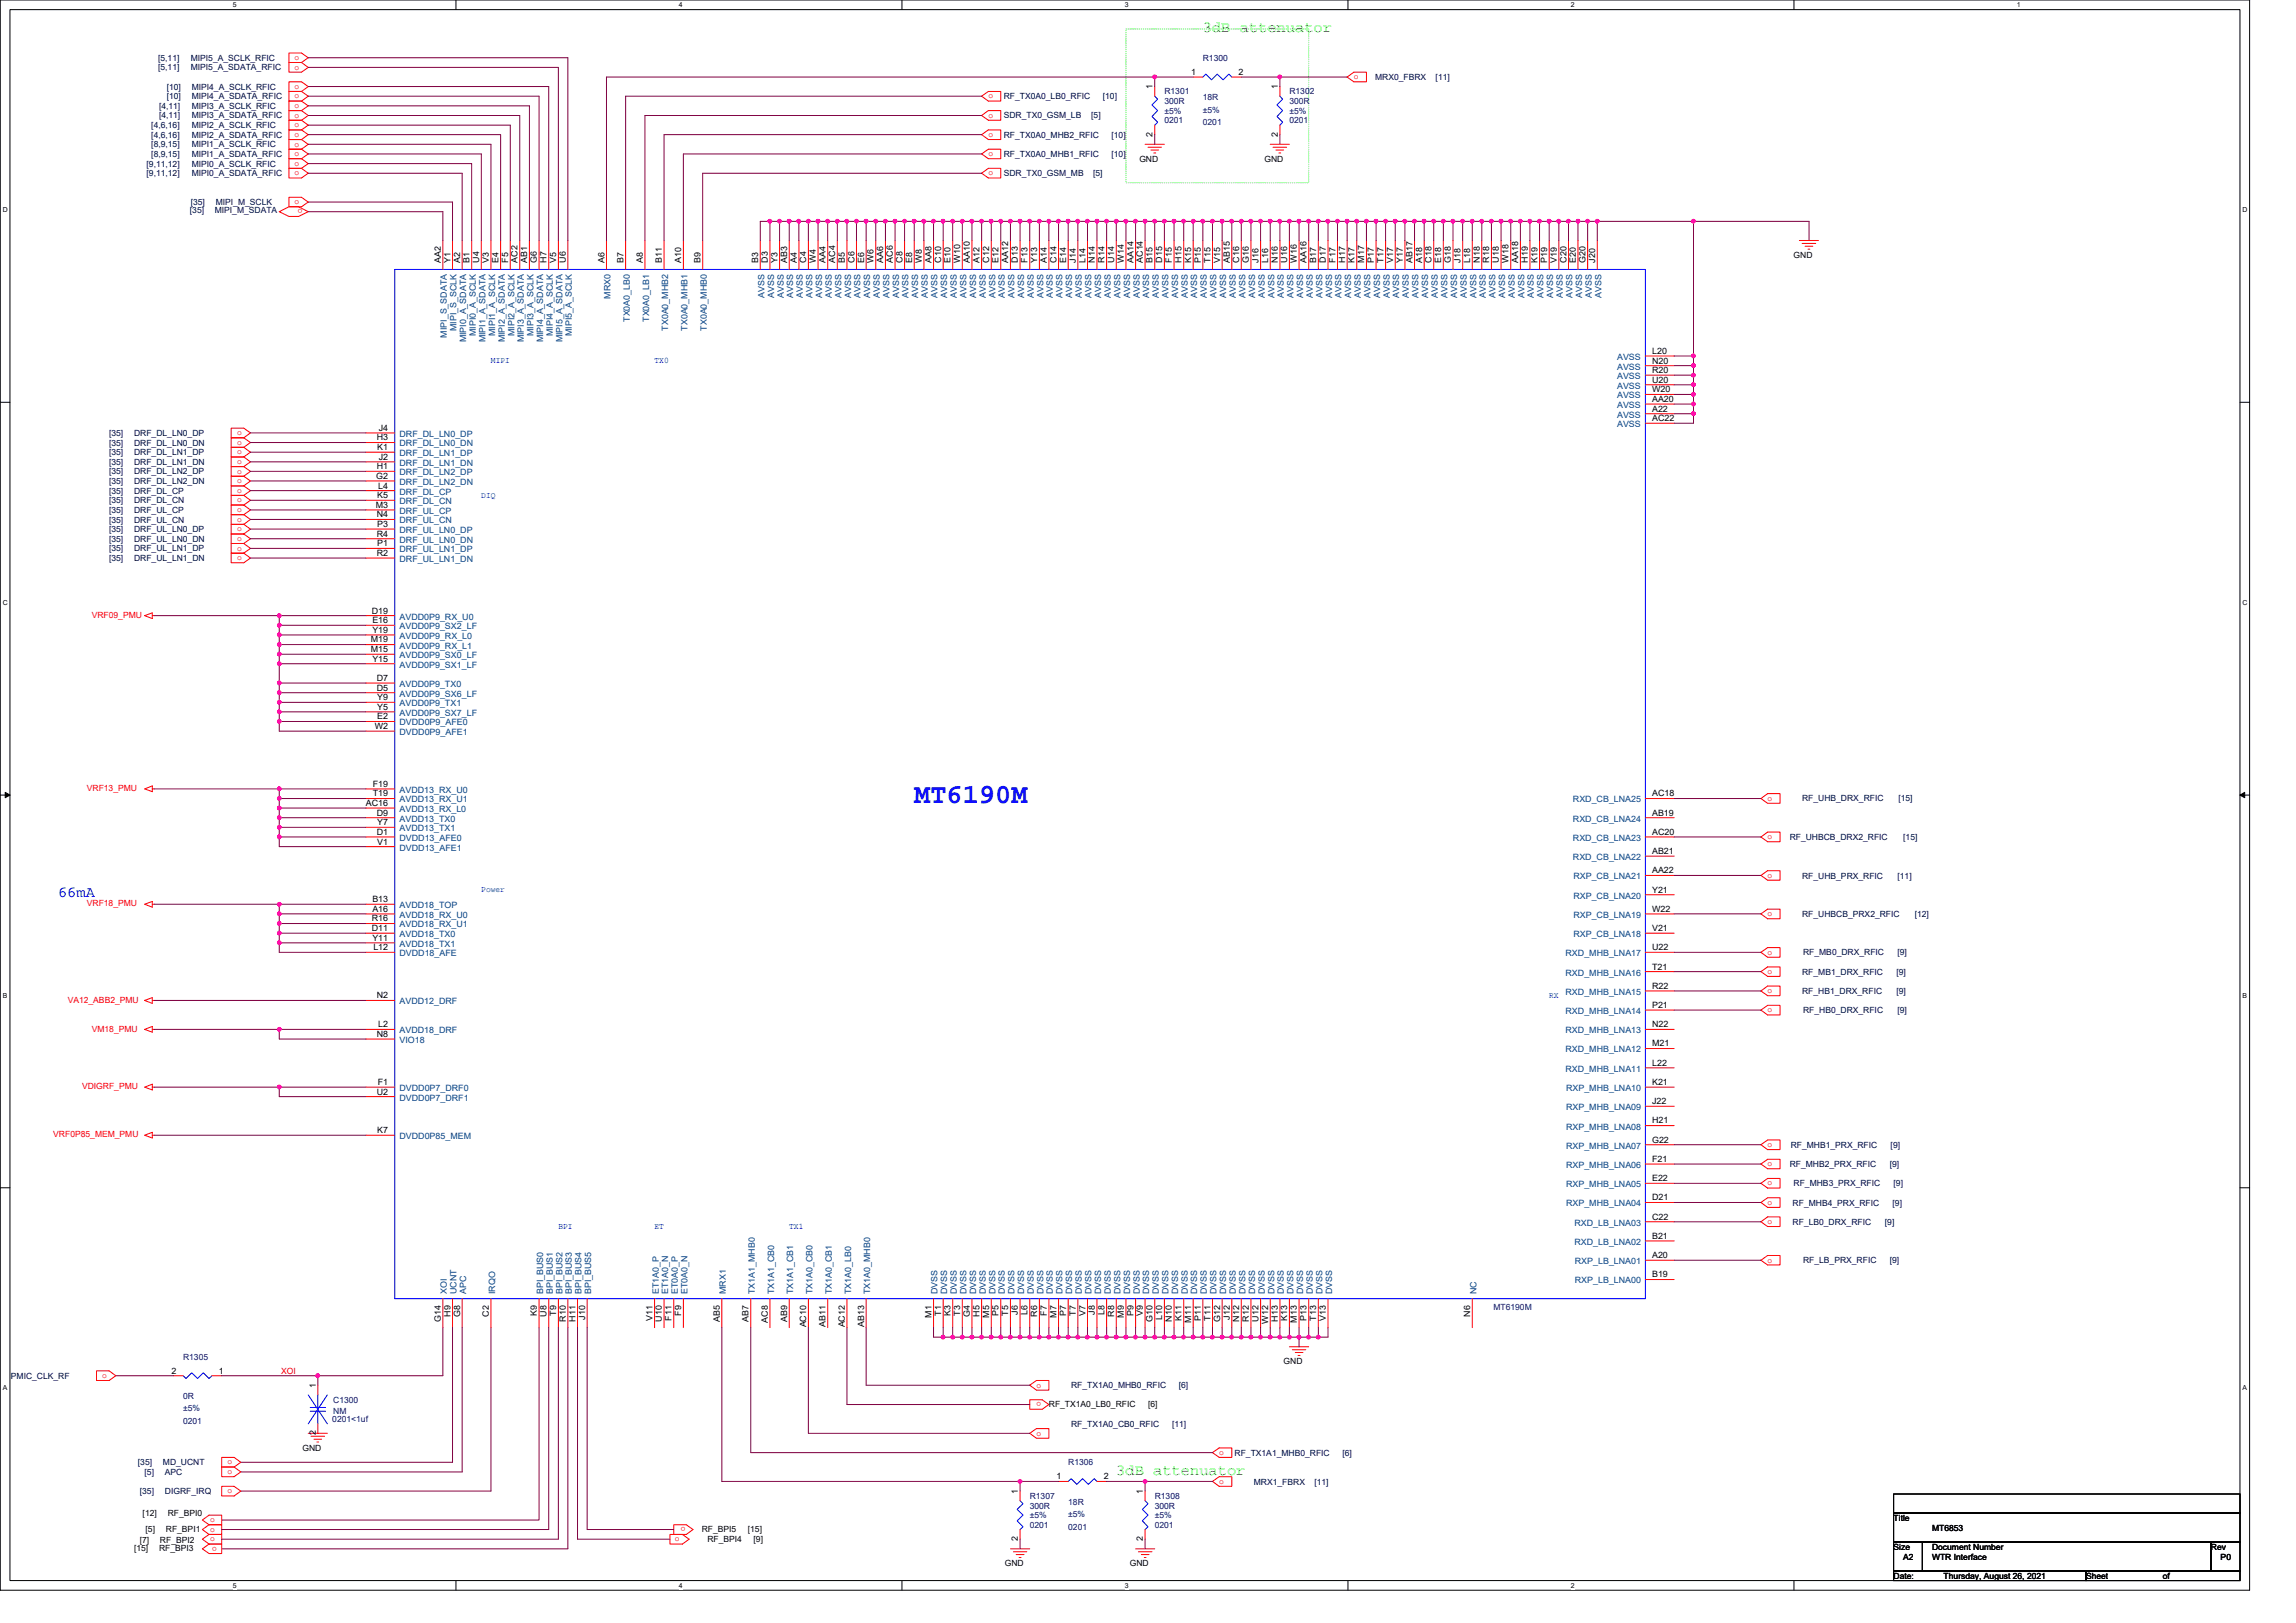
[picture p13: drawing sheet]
<svg xmlns="http://www.w3.org/2000/svg" width="297mm" height="210mm" viewBox="0 0 297 210" stroke-linecap="round" stroke-linejoin="round" font-family="sans-serif">
<defs><g id="words">
<text font-size="3.6" fill="#00f" x="118.3" y="103.8">MT6190M</text>
<g font-size="2" fill="#0f0">
<text x="155.6" y="4.1">3dB attenuator</text>
<text x="144.4" y="190.8">3dB attenuator</text>
</g>
<text font-size="2" fill="#00f" x="7.5" y="116.1">66mA</text>
<g font-size="1.1" fill="#000040">
<text x="20.5" y="7.9">[5,11]</text>
<text x="20.5" y="9.1">[5,11]</text>
<text x="21.6" y="11.6">[10]</text>
<text x="24.7" y="7.9">MIPI5_A_SCLK_RFIC</text>
<text x="24.7" y="9.1">MIPI5_A_SDATA_RFIC</text>
<text x="24.8" y="11.6">MIPI4_A_SCLK_RFIC</text>
<text x="177.9" y="10.4">MRX0_FBRX</text>
<text x="185.7" y="10.4">[11]</text>
<text x="19.6" y="16.6">[4,6,16]</text>
<text x="19.6" y="17.8">[4,6,16]</text>
<text x="20.6" y="14.1">[4,11]</text>
<text x="20.6" y="15.3">[4,11]</text>
<text x="21.6" y="12.8">[10]</text>
<text x="24.8" y="12.8">MIPI4_A_SDATA_RFIC</text>
<text x="24.8" y="14.1">MIPI3_A_SCLK_RFIC</text>
<text x="24.8" y="15.3">MIPI3_A_SDATA_RFIC</text>
<text x="24.8" y="16.6">MIPI2_A_SCLK_RFIC</text>
<text x="24.8" y="17.8">MIPI2_A_SDATA_RFIC</text>
<text x="129.9" y="12.8">RF_TX0A0_LB0_RFIC</text>
<text x="129.9" y="15.3">SDR_TX0_GSM_LB</text>
<text x="129.9" y="17.8">RF_TX0A0_MHB2_RFIC</text>
<text x="141.2" y="15.3">[5]</text>
<text x="142.7" y="12.8">[10]</text>
<text x="143.8" y="17.8">[10]</text>
<text x="19" y="21.5">[9,11,12]</text>
<text x="19" y="22.8">[9,11,12]</text>
<text x="19.6" y="19.1">[8,9,15]</text>
<text x="19.6" y="20.3">[8,9,15]</text>
<text x="24.8" y="19.1">MIPI1_A_SCLK_RFIC</text>
<text x="24.8" y="20.3">MIPI1_A_SDATA_RFIC</text>
<text x="24.8" y="21.5">MIPI0_A_SCLK_RFIC</text>
<text x="24.8" y="22.8">MIPI0_A_SDATA_RFIC</text>
<text x="129.9" y="20.3">RF_TX0A0_MHB1_RFIC</text>
<text x="129.9" y="22.8">SDR_TX0_GSM_MB</text>
<text x="141.4" y="22.8">[5]</text>
<text x="143.8" y="20.3">[10]</text>
<text x="24.6" y="27.5">[35]</text>
<text x="24.7" y="26.5">[35]</text>
<text x="27.8" y="27.5">MIPI_M_SDATA</text>
<text x="27.9" y="26.5">MIPI_M_SCLK</text>
<text x="14.1" y="56.4">[35]</text>
<text x="14.1" y="57.7">[35]</text>
<text x="14.1" y="58.9">[35]</text>
<text x="17.4" y="56.4">DRF_DL_LN0_DP</text>
<text x="17.4" y="57.7">DRF_DL_LN0_DN</text>
<text x="17.4" y="58.9">DRF_DL_LN1_DP</text>
<text x="14.1" y="60.1">[35]</text>
<text x="14.1" y="61.4">[35]</text>
<text x="14.1" y="62.6">[35]</text>
<text x="14.1" y="63.9">[35]</text>
<text x="14.1" y="65.1">[35]</text>
<text x="17.4" y="60.1">DRF_DL_LN1_DN</text>
<text x="17.4" y="61.4">DRF_DL_LN2_DP</text>
<text x="17.4" y="62.6">DRF_DL_LN2_DN</text>
<text x="17.4" y="63.9">DRF_DL_CP</text>
<text x="17.4" y="65.1">DRF_DL_CN</text>
<text x="14.1" y="66.4">[35]</text>
<text x="14.1" y="67.6">[35]</text>
<text x="14.1" y="68.9">[35]</text>
<text x="14.1" y="70.1">[35]</text>
<text x="14.1" y="71.3">[35]</text>
<text x="17.4" y="66.4">DRF_UL_CP</text>
<text x="17.4" y="67.6">DRF_UL_CN</text>
<text x="17.4" y="68.9">DRF_UL_LN0_DP</text>
<text x="17.4" y="70.1">DRF_UL_LN0_DN</text>
<text x="17.4" y="71.3">DRF_UL_LN1_DP</text>
<text x="14.1" y="72.6">[35]</text>
<text x="17.4" y="72.6">DRF_UL_LN1_DN</text>
<text x="233.1" y="103.7">RF_UHB_DRX_RFIC</text>
<text x="245.6" y="103.7">[15]</text>
<text x="231.5" y="108.7">RF_UHBCB_DRX2_RFIC</text>
<text x="233.1" y="113.7">RF_UHB_PRX_RFIC</text>
<text x="245.5" y="113.7">[11]</text>
<text x="246.2" y="108.7">[15]</text>
<text x="233.1" y="118.6">RF_UHBCB_PRX2_RFIC</text>
<text x="247.7" y="118.6">[12]</text>
<text x="233.3" y="123.6">RF_MB0_DRX_RFIC</text>
<text x="245.5" y="123.6">[9]</text>
<text x="233.1" y="126.1">RF_MB1_DRX_RFIC</text>
<text x="233.1" y="128.6">RF_HB1_DRX_RFIC</text>
<text x="233.3" y="131.1">RF_HB0_DRX_RFIC</text>
<text x="245.4" y="128.6">[9]</text>
<text x="245.4" y="126.1">[9]</text>
<text x="245.5" y="131.1">[9]</text>
<text x="231.7" y="148.5">RF_MHB1_PRX_RFIC</text>
<text x="244.6" y="148.5">[9]</text>
<text x="231.5" y="151">RF_MHB2_PRX_RFIC</text>
<text x="231.9" y="156">RF_MHB4_PRX_RFIC</text>
<text x="232" y="153.5">RF_MHB3_PRX_RFIC</text>
<text x="244.5" y="151">[9]</text>
<text x="244.9" y="156">[9]</text>
<text x="245" y="153.5">[9]</text>
<text x="231.9" y="158.5">RF_LB0_DRX_RFIC</text>
<text x="243.9" y="158.5">[9]</text>
<text x="233.3" y="163.4">RF_LB_PRX_RFIC</text>
<text x="244.5" y="163.4">[9]</text>
<text x="1.4" y="178.4">PMIC_CLK_RF</text>
<text x="138.6" y="179.6">RF_TX1A0_MHB0_RFIC</text>
<text x="152.5" y="179.6">[6]</text>
<text x="138.6" y="184.6">RF_TX1A0_CB0_RFIC</text>
<text x="151.6" y="184.6">[11]</text>
<text x="17.8" y="189.6">[35]</text>
<text x="18.7" y="190.8">[5]</text>
<text x="21.1" y="189.6">MD_UCNT</text>
<text x="21.3" y="190.8">APC</text>
<text x="159.7" y="188.3">RF_TX1A1_MHB0_RFIC</text>
<text x="173.7" y="188.3">[6]</text>
<text x="18.1" y="193.3">[35]</text>
<text x="21.3" y="193.3">DIGRF_IRQ</text>
<text x="162.2" y="192.1">MRX1_FBRX</text>
<text x="170" y="192.1">[11]</text>
</g>
<g font-size="1.1" fill="#f00">
<text x="38.1" y="7.8">o</text>
<text x="38.1" y="9">o</text>
<text x="38.1" y="11.5">o</text>
<text x="175.2" y="10.2">o</text>
<text x="38.1" y="12.7">o</text>
<text x="38.1" y="14">o</text>
<text x="38.1" y="15.2">o</text>
<text x="38.1" y="16.5">o</text>
<text x="38.1" y="17.7">o</text>
<text x="127.9" y="12.7">o</text>
<text x="127.9" y="15.2">o</text>
<text x="127.9" y="17.7">o</text>
<text x="38.1" y="19">o</text>
<text x="38.1" y="20.2">o</text>
<text x="38.1" y="21.4">o</text>
<text x="38.1" y="22.7">o</text>
<text x="127.9" y="20.2">o</text>
<text x="127.9" y="22.7">o</text>
<text x="38.1" y="26.4">o</text>
<text x="39.1" y="27.1" transform="rotate(180 39.1 27.1)">o</text>
<text x="30.7" y="56.3">o</text>
<text x="30.7" y="57.6">o</text>
<text x="30.7" y="58.8">o</text>
<text x="30.7" y="60">o</text>
<text x="30.7" y="61.3">o</text>
<text x="30.7" y="62.5">o</text>
<text x="30.7" y="63.8">o</text>
<text x="30.7" y="65">o</text>
<text x="30.7" y="66.3">o</text>
<text x="30.7" y="67.5">o</text>
<text x="30.7" y="68.7">o</text>
<text x="30.7" y="70">o</text>
<text x="30.7" y="71.2">o</text>
<text x="30.7" y="72.5">o</text>
<text x="11.9" y="79.9">VRF09_PMU</text>
<text x="11.2" y="102.3">VRF13_PMU</text>
<text x="228.7" y="103.6">o</text>
<text x="228.7" y="108.6">o</text>
<text x="228.7" y="113.6">o</text>
<text x="11.2" y="117.3">VRF18_PMU</text>
<text x="228.7" y="118.5">o</text>
<text x="228.7" y="123.5">o</text>
<text x="8.8" y="129.7">VA12_ABB2_PMU</text>
<text x="228.7" y="126">o</text>
<text x="228.7" y="128.5">o</text>
<text x="228.7" y="131">o</text>
<text x="11.9" y="133.5">VM18_PMU</text>
<text x="10.6" y="140.9">VDIGRF_PMU</text>
<text x="6.9" y="147.1">VRF0P85_MEM_PMU</text>
<text x="228.7" y="148.4">o</text>
<text x="228.7" y="150.9">o</text>
<text x="228.7" y="153.4">o</text>
<text x="228.7" y="155.9">o</text>
<text x="228.7" y="158.3">o</text>
<text x="228.7" y="163.3">o</text>
<text x="13.2" y="178.3">o</text>
<text x="36.4" y="177.7">XOI</text>
<text x="134.1" y="179.5">o</text>
<text x="134.1" y="185.7">o</text>
<text x="134.7" y="181.4" transform="rotate(180 134.7 181.4)">o</text>
<text x="29.4" y="189.5">o</text>
<text x="29.4" y="190.7">o</text>
<text x="157.7" y="188.2">o</text>
<text x="157.7" y="192">o</text>
<text x="27.2" y="196.9">o</text>
<text x="29.4" y="193.2">o</text>
<text x="88.7" y="197.6" transform="rotate(180 88.7 197.6)">o</text>
<text x="27.2" y="198.2">o</text>
<text x="27.2" y="199.4">o</text>
<text x="28" y="200.1" transform="rotate(180 28 200.1)">o</text>
<text x="87.3" y="199.4">o</text>
</g>
<g font-size="1.1">
<text x="149.1" y="11.6" transform="rotate(-90 149.1 11.6)">1</text>
<text x="154.1" y="9.7">1</text>
<text x="160.2" y="9.7">2</text>
<text x="165.3" y="11.6" transform="rotate(-90 165.3 11.6)">1</text>
<text x="149.1" y="17.7" transform="rotate(-90 149.1 17.7)">2</text>
<text x="165.3" y="17.7" transform="rotate(-90 165.3 17.7)">2</text>
<text x="147.4" y="20.9">GND</text>
<text x="163.6" y="20.9">GND</text>
<text x="57" y="34" transform="rotate(-90 57 34)">AA2</text>
<text x="58.3" y="34" transform="rotate(-90 58.3 34)">Y1</text>
<text x="59.5" y="34" transform="rotate(-90 59.5 34)">A2</text>
<text x="60.7" y="34" transform="rotate(-90 60.7 34)">B1</text>
<text x="62" y="34" transform="rotate(-90 62 34)">U4</text>
<text x="63.2" y="34" transform="rotate(-90 63.2 34)">V3</text>
<text x="64.5" y="34" transform="rotate(-90 64.5 34)">E4</text>
<text x="65.7" y="34" transform="rotate(-90 65.7 34)">F5</text>
<text x="67" y="34" transform="rotate(-90 67 34)">AC2</text>
<text x="68.2" y="34" transform="rotate(-90 68.2 34)">AB1</text>
<text x="69.5" y="34" transform="rotate(-90 69.5 34)">G6</text>
<text x="70.7" y="34" transform="rotate(-90 70.7 34)">H7</text>
<text x="72" y="34" transform="rotate(-90 72 34)">V5</text>
<text x="73.2" y="34" transform="rotate(-90 73.2 34)">U6</text>
<text x="78.2" y="34" transform="rotate(-90 78.2 34)">A6</text>
<text x="80.7" y="34" transform="rotate(-90 80.7 34)">B7</text>
<text x="83.2" y="34" transform="rotate(-90 83.2 34)">A8</text>
<text x="85.6" y="34" transform="rotate(-90 85.6 34)">B11</text>
<text x="88.1" y="34" transform="rotate(-90 88.1 34)">A10</text>
<text x="90.6" y="34" transform="rotate(-90 90.6 34)">B9</text>
<text x="98.1" y="34" transform="rotate(-90 98.1 34)">B3</text>
<text x="99.3" y="34" transform="rotate(-90 99.3 34)">D3</text>
<text x="100.6" y="34" transform="rotate(-90 100.6 34)">Y3</text>
<text x="101.8" y="34" transform="rotate(-90 101.8 34)">AB3</text>
<text x="103.1" y="34" transform="rotate(-90 103.1 34)">A4</text>
<text x="104.3" y="34" transform="rotate(-90 104.3 34)">C4</text>
<text x="105.6" y="34" transform="rotate(-90 105.6 34)">W4</text>
<text x="106.8" y="34" transform="rotate(-90 106.8 34)">AA4</text>
<text x="108.1" y="34" transform="rotate(-90 108.1 34)">AC4</text>
<text x="109.3" y="34" transform="rotate(-90 109.3 34)">B5</text>
<text x="110.5" y="34" transform="rotate(-90 110.5 34)">C6</text>
<text x="111.8" y="34" transform="rotate(-90 111.8 34)">E6</text>
<text x="113" y="34" transform="rotate(-90 113 34)">W6</text>
<text x="114.3" y="34" transform="rotate(-90 114.3 34)">AA6</text>
<text x="115.5" y="34" transform="rotate(-90 115.5 34)">AC6</text>
<text x="116.8" y="34" transform="rotate(-90 116.8 34)">C8</text>
<text x="118" y="34" transform="rotate(-90 118 34)">E8</text>
<text x="119.2" y="34" transform="rotate(-90 119.2 34)">W8</text>
<text x="120.5" y="34" transform="rotate(-90 120.5 34)">AA8</text>
<text x="121.7" y="34" transform="rotate(-90 121.7 34)">C10</text>
<text x="123" y="34" transform="rotate(-90 123 34)">E10</text>
<text x="124.2" y="34" transform="rotate(-90 124.2 34)">W10</text>
<text x="125.5" y="34" transform="rotate(-90 125.5 34)">AA10</text>
<text x="126.7" y="34" transform="rotate(-90 126.7 34)">A12</text>
<text x="128" y="34" transform="rotate(-90 128 34)">C12</text>
<text x="129.2" y="34" transform="rotate(-90 129.2 34)">E12</text>
<text x="130.4" y="34" transform="rotate(-90 130.4 34)">AA12</text>
<text x="131.7" y="34" transform="rotate(-90 131.7 34)">D13</text>
<text x="132.9" y="34" transform="rotate(-90 132.9 34)">F13</text>
<text x="134.2" y="34" transform="rotate(-90 134.2 34)">Y13</text>
<text x="135.4" y="34" transform="rotate(-90 135.4 34)">A14</text>
<text x="136.7" y="34" transform="rotate(-90 136.7 34)">C14</text>
<text x="137.9" y="34" transform="rotate(-90 137.9 34)">E14</text>
<text x="139.2" y="34" transform="rotate(-90 139.2 34)">J14</text>
<text x="140.4" y="34" transform="rotate(-90 140.4 34)">L14</text>
<text x="141.6" y="34" transform="rotate(-90 141.6 34)">N14</text>
<text x="142.9" y="34" transform="rotate(-90 142.9 34)">R14</text>
<text x="144.1" y="34" transform="rotate(-90 144.1 34)">U14</text>
<text x="145.4" y="34" transform="rotate(-90 145.4 34)">W14</text>
<text x="146.6" y="34" transform="rotate(-90 146.6 34)">AA14</text>
<text x="147.9" y="34" transform="rotate(-90 147.9 34)">AC14</text>
<text x="149.1" y="34" transform="rotate(-90 149.1 34)">B15</text>
<text x="150.4" y="34" transform="rotate(-90 150.4 34)">D15</text>
<text x="151.6" y="34" transform="rotate(-90 151.6 34)">F15</text>
<text x="152.9" y="34" transform="rotate(-90 152.9 34)">H15</text>
<text x="154.1" y="34" transform="rotate(-90 154.1 34)">K15</text>
<text x="155.3" y="34" transform="rotate(-90 155.3 34)">P15</text>
<text x="156.6" y="34" transform="rotate(-90 156.6 34)">T15</text>
<text x="157.8" y="34" transform="rotate(-90 157.8 34)">V15</text>
<text x="159.1" y="34" transform="rotate(-90 159.1 34)">AB15</text>
<text x="160.3" y="34" transform="rotate(-90 160.3 34)">C16</text>
<text x="161.6" y="34" transform="rotate(-90 161.6 34)">G16</text>
<text x="162.8" y="34" transform="rotate(-90 162.8 34)">J16</text>
<text x="164.1" y="34" transform="rotate(-90 164.1 34)">L16</text>
<text x="165.3" y="34" transform="rotate(-90 165.3 34)">N16</text>
<text x="166.5" y="34" transform="rotate(-90 166.5 34)">U16</text>
<text x="167.8" y="34" transform="rotate(-90 167.8 34)">W16</text>
<text x="169" y="34" transform="rotate(-90 169 34)">AA16</text>
<text x="170.3" y="34" transform="rotate(-90 170.3 34)">B17</text>
<text x="171.5" y="34" transform="rotate(-90 171.5 34)">D17</text>
<text x="172.8" y="34" transform="rotate(-90 172.8 34)">F17</text>
<text x="174" y="34" transform="rotate(-90 174 34)">H17</text>
<text x="175.3" y="34" transform="rotate(-90 175.3 34)">K17</text>
<text x="176.5" y="34" transform="rotate(-90 176.5 34)">M17</text>
<text x="177.8" y="34" transform="rotate(-90 177.8 34)">P17</text>
<text x="179" y="34" transform="rotate(-90 179 34)">T17</text>
<text x="180.2" y="34" transform="rotate(-90 180.2 34)">V17</text>
<text x="181.5" y="34" transform="rotate(-90 181.5 34)">Y17</text>
<text x="182.7" y="34" transform="rotate(-90 182.7 34)">AB17</text>
<text x="184" y="34" transform="rotate(-90 184 34)">A18</text>
<text x="185.2" y="34" transform="rotate(-90 185.2 34)">C18</text>
<text x="186.5" y="34" transform="rotate(-90 186.5 34)">E18</text>
<text x="187.7" y="34" transform="rotate(-90 187.7 34)">G18</text>
<text x="189" y="34" transform="rotate(-90 189 34)">J18</text>
<text x="190.2" y="34" transform="rotate(-90 190.2 34)">L18</text>
<text x="191.4" y="34" transform="rotate(-90 191.4 34)">N18</text>
<text x="192.7" y="34" transform="rotate(-90 192.7 34)">R18</text>
<text x="193.9" y="34" transform="rotate(-90 193.9 34)">U18</text>
<text x="195.2" y="34" transform="rotate(-90 195.2 34)">W18</text>
<text x="196.4" y="34" transform="rotate(-90 196.4 34)">AA18</text>
<text x="197.7" y="34" transform="rotate(-90 197.7 34)">H19</text>
<text x="198.9" y="34" transform="rotate(-90 198.9 34)">K19</text>
<text x="200.1" y="34" transform="rotate(-90 200.1 34)">P19</text>
<text x="201.4" y="34" transform="rotate(-90 201.4 34)">V19</text>
<text x="202.6" y="34" transform="rotate(-90 202.6 34)">C20</text>
<text x="203.9" y="34" transform="rotate(-90 203.9 34)">E20</text>
<text x="205.1" y="34" transform="rotate(-90 205.1 34)">G20</text>
<text x="206.4" y="34" transform="rotate(-90 206.4 34)">J20</text>
<text x="232" y="33.4">GND</text>
<text x="213.7" y="45.8">L20</text>
<text x="213.7" y="47">N20</text>
<text x="213.7" y="48.3">R20</text>
<text x="213.7" y="49.5">U20</text>
<text x="213.7" y="50.8">W20</text>
<text x="213.7" y="52">AA20</text>
<text x="213.7" y="53.3">A22</text>
<text x="48.7" y="57">H3</text>
<text x="48.8" y="58.2">K1</text>
<text x="49" y="59.5">J2</text>
<text x="49" y="55.7">J4</text>
<text x="213.7" y="54.5">AC22</text>
<text x="48.6" y="65.7">M3</text>
<text x="48.7" y="62">G2</text>
<text x="48.7" y="60.7">H1</text>
<text x="48.8" y="64.5">K5</text>
<text x="48.9" y="63.2">L4</text>
<text x="48.7" y="66.9">N4</text>
<text x="48.7" y="71.9">R2</text>
<text x="48.7" y="69.4">R4</text>
<text x="48.8" y="70.7">P1</text>
<text x="48.8" y="68.2">P3</text>
<text x="48" y="83.1">M19</text>
<text x="48.1" y="79.4">D19</text>
<text x="48.2" y="81.9">Y19</text>
<text x="48.2" y="80.6">E16</text>
<text x="48" y="84.4">M15</text>
<text x="48.2" y="85.6">Y15</text>
<text x="48.7" y="89.3">D5</text>
<text x="48.7" y="88.1">D7</text>
<text x="48.5" y="94.3">W2</text>
<text x="48.8" y="91.8">Y5</text>
<text x="48.8" y="90.6">Y9</text>
<text x="48.8" y="93.1">E2</text>
<text x="48.2" y="101.8">F19</text>
<text x="47.3" y="104.3">AC16</text>
<text x="48.2" y="103">T19</text>
<text x="48.7" y="105.5">D9</text>
<text x="48.8" y="106.8">Y7</text>
<text x="213.7" y="103">AC18</text>
<text x="213.7" y="105.5">AB19</text>
<text x="48.7" y="108">D1</text>
<text x="48.8" y="109.3">V1</text>
<text x="213.7" y="113">AA22</text>
<text x="213.7" y="108">AC20</text>
<text x="213.7" y="110.5">AB21</text>
<text x="48.1" y="119.2">R16</text>
<text x="48.2" y="118">A16</text>
<text x="48.2" y="116.7">B13</text>
<text x="213.7" y="115.5">Y21</text>
<text x="213.7" y="118">W22</text>
<text x="48.1" y="120.5">D11</text>
<text x="48.2" y="121.7">Y11</text>
<text x="48.3" y="122.9">L12</text>
<text x="213.7" y="122.9">U22</text>
<text x="213.7" y="125.4">T21</text>
<text x="213.7" y="120.5">V21</text>
<text x="48.7" y="129.2">N2</text>
<text x="213.7" y="127.9">R22</text>
<text x="213.7" y="130.4">P21</text>
<text x="48.7" y="134.2">N8</text>
<text x="48.9" y="132.9">L2</text>
<text x="213.7" y="132.9">N22</text>
<text x="213.7" y="135.4">M21</text>
<text x="213.7" y="137.9">L22</text>
<text x="48.7" y="141.6">U2</text>
<text x="48.9" y="140.4">F1</text>
<text x="213.7" y="140.4">K21</text>
<text x="213.7" y="142.9">J22</text>
<text x="48.8" y="146.6">K7</text>
<text x="213.7" y="145.4">H21</text>
<text x="213.7" y="147.8">G22</text>
<text x="213.7" y="150.3">F21</text>
<text x="213.7" y="152.8">E22</text>
<text x="213.7" y="155.3">D21</text>
<text x="213.7" y="157.8">C22</text>
<text x="213.7" y="160.3">B21</text>
<text x="213.7" y="162.8">A20</text>
<text x="213.7" y="165.3">B19</text>
<text x="57" y="171" transform="rotate(-90 57 171)">G14</text>
<text x="58.3" y="170.3" transform="rotate(-90 58.3 170.3)">H9</text>
<text x="59.5" y="170.4" transform="rotate(-90 59.5 170.4)">G8</text>
<text x="63.2" y="170.3" transform="rotate(-90 63.2 170.3)">C2</text>
<text x="69.5" y="170.3" transform="rotate(-90 69.5 170.3)">K9</text>
<text x="70.7" y="170.3" transform="rotate(-90 70.7 170.3)">U8</text>
<text x="72" y="170.2" transform="rotate(-90 72 170.2)">T9</text>
<text x="73.2" y="171" transform="rotate(-90 73.2 171)">R10</text>
<text x="74.4" y="171" transform="rotate(-90 74.4 171)">H11</text>
<text x="75.7" y="170.7" transform="rotate(-90 75.7 170.7)">J10</text>
<text x="84.4" y="170.9" transform="rotate(-90 84.4 170.9)">V11</text>
<text x="85.6" y="171" transform="rotate(-90 85.6 171)">U10</text>
<text x="86.9" y="170.9" transform="rotate(-90 86.9 170.9)">F11</text>
<text x="88.1" y="170.2" transform="rotate(-90 88.1 170.2)">F9</text>
<text x="93.1" y="171" transform="rotate(-90 93.1 171)">AB5</text>
<text x="96.9" y="171" transform="rotate(-90 96.9 171)">AB7</text>
<text x="99.3" y="171.1" transform="rotate(-90 99.3 171.1)">AC8</text>
<text x="101.8" y="171" transform="rotate(-90 101.8 171)">AB9</text>
<text x="104.3" y="171.7" transform="rotate(-90 104.3 171.7)">AC10</text>
<text x="106.8" y="171.7" transform="rotate(-90 106.8 171.7)">AB11</text>
<text x="109.3" y="171.7" transform="rotate(-90 109.3 171.7)">AC12</text>
<text x="111.8" y="171.7" transform="rotate(-90 111.8 171.7)">AB13</text>
<text x="120.5" y="170.5" transform="rotate(-90 120.5 170.5)">M1</text>
<text x="121.7" y="170.2" transform="rotate(-90 121.7 170.2)">T1</text>
<text x="123" y="170.3" transform="rotate(-90 123 170.3)">K3</text>
<text x="124.2" y="170.2" transform="rotate(-90 124.2 170.2)">T3</text>
<text x="125.5" y="170.4" transform="rotate(-90 125.5 170.4)">G4</text>
<text x="126.7" y="170.3" transform="rotate(-90 126.7 170.3)">H5</text>
<text x="128" y="170.5" transform="rotate(-90 128 170.5)">M5</text>
<text x="129.2" y="170.3" transform="rotate(-90 129.2 170.3)">P5</text>
<text x="130.4" y="170.2" transform="rotate(-90 130.4 170.2)">T5</text>
<text x="131.7" y="170.1" transform="rotate(-90 131.7 170.1)">J6</text>
<text x="132.9" y="170.2" transform="rotate(-90 132.9 170.2)">L6</text>
<text x="134.2" y="170.3" transform="rotate(-90 134.2 170.3)">R6</text>
<text x="135.4" y="170.2" transform="rotate(-90 135.4 170.2)">F7</text>
<text x="136.7" y="170.5" transform="rotate(-90 136.7 170.5)">M7</text>
<text x="137.9" y="170.3" transform="rotate(-90 137.9 170.3)">P7</text>
<text x="139.2" y="170.2" transform="rotate(-90 139.2 170.2)">T7</text>
<text x="140.4" y="170.3" transform="rotate(-90 140.4 170.3)">V7</text>
<text x="141.6" y="170.1" transform="rotate(-90 141.6 170.1)">J8</text>
<text x="142.9" y="170.2" transform="rotate(-90 142.9 170.2)">L8</text>
<text x="144.1" y="170.3" transform="rotate(-90 144.1 170.3)">R8</text>
<text x="145.4" y="170.5" transform="rotate(-90 145.4 170.5)">M9</text>
<text x="146.6" y="170.3" transform="rotate(-90 146.6 170.3)">P9</text>
<text x="147.9" y="170.3" transform="rotate(-90 147.9 170.3)">V9</text>
<text x="149.1" y="171" transform="rotate(-90 149.1 171)">G10</text>
<text x="150.4" y="170.8" transform="rotate(-90 150.4 170.8)">L10</text>
<text x="151.6" y="171" transform="rotate(-90 151.6 171)">N10</text>
<text x="152.9" y="170.9" transform="rotate(-90 152.9 170.9)">K11</text>
<text x="154.1" y="171.1" transform="rotate(-90 154.1 171.1)">M11</text>
<text x="155.3" y="170.9" transform="rotate(-90 155.3 170.9)">P11</text>
<text x="156.6" y="170.9" transform="rotate(-90 156.6 170.9)">T11</text>
<text x="157.8" y="171" transform="rotate(-90 157.8 171)">G12</text>
<text x="159.1" y="170.7" transform="rotate(-90 159.1 170.7)">J12</text>
<text x="160.3" y="171" transform="rotate(-90 160.3 171)">N12</text>
<text x="161.6" y="171" transform="rotate(-90 161.6 171)">R12</text>
<text x="162.8" y="171" transform="rotate(-90 162.8 171)">U12</text>
<text x="164.1" y="171.2" transform="rotate(-90 164.1 171.2)">W12</text>
<text x="165.3" y="171" transform="rotate(-90 165.3 171)">H13</text>
<text x="166.5" y="170.9" transform="rotate(-90 166.5 170.9)">K13</text>
<text x="167.8" y="171.1" transform="rotate(-90 167.8 171.1)">M13</text>
<text x="169" y="170.9" transform="rotate(-90 169 170.9)">P13</text>
<text x="170.3" y="170.9" transform="rotate(-90 170.3 170.9)">T13</text>
<text x="171.5" y="170.9" transform="rotate(-90 171.5 170.9)">V13</text>
<text x="190.2" y="170.3" transform="rotate(-90 190.2 170.3)">N6</text>
<text x="22.2" y="177.7">2</text>
<text x="28.3" y="177.7">1</text>
<text x="40.8" y="179.6" transform="rotate(-90 40.8 179.6)">1</text>
<text x="166.1" y="176.5">GND</text>
<text x="40.8" y="185.7" transform="rotate(-90 40.8 185.7)">2</text>
<text x="135.7" y="182">RF_TX1A0_LB0_RFIC</text>
<text x="148.5" y="182">[6]</text>
<text x="39.1" y="187.7">GND</text>
<text x="136.7" y="191.4">1</text>
<text x="142.8" y="191.4">2</text>
<text x="18.5" y="196.2">[12]</text>
<text x="21.7" y="196.2">RF_BPI0</text>
<text x="131.7" y="193.3" transform="rotate(-90 131.7 193.3)">1</text>
<text x="147.9" y="193.3" transform="rotate(-90 147.9 193.3)">1</text>
<text x="245" y="196.8">Title</text>
<text x="17.4" y="200.7">[15]</text>
<text x="18.1" y="199.7">[7]</text>
<text x="18.8" y="198.2">[5]</text>
<text x="20.6" y="200.7">RF_BPI3</text>
<text x="20.7" y="199.7">RF_BPI2</text>
<text x="21.5" y="198.2">RF_BPI1</text>
<text x="90.8" y="198.2">RF_BPI5</text>
<text x="91.5" y="199.5">RF_BPI4</text>
<text x="96.7" y="198.2">[15]</text>
<text x="97.5" y="199.5">[9]</text>
<text x="130" y="202.6">GND</text>
<text x="131.7" y="199.4" transform="rotate(-90 131.7 199.4)">2</text>
<text x="146.2" y="202.6">GND</text>
<text x="147.9" y="199.4" transform="rotate(-90 147.9 199.4)">2</text>
<text x="245" y="200.5">Size</text>
<text x="246.2" y="201.8">A2</text>
<text x="250" y="200.5">Document Number</text>
<text x="250" y="201.8">WTR Interface</text>
<text x="250" y="198">MT6853</text>
<text x="286" y="200.5">Rev</text>
<text x="287.3" y="201.8">P0</text>
<text x="245" y="204.3">Date:</text>
<text x="251.5" y="204.3">Thursday, August 26, 2021</text>
<text x="269.9" y="204.3">Sheet</text>
<text x="279.8" y="204.3">of</text>
</g>
<g font-size="1.1" fill="#000080">
<text x="155.6" y="7.9">R1300</text>
<text x="150.6" y="12.2">R1301</text>
<text x="150.6" y="13.5">300R</text>
<text x="150.6" y="14.7">±5%</text>
<text x="150.6" y="16">0201</text>
<text x="155.6" y="13">18R</text>
<text x="155.6" y="14.6">±5%</text>
<text x="155.6" y="16.2">0201</text>
<text x="166.8" y="12.2">R1302</text>
<text x="166.8" y="13.5">300R</text>
<text x="166.8" y="14.7">±5%</text>
<text x="166.8" y="16">0201</text>
<text x="193.2" y="169.5">MT6190M</text>
<text x="23.7" y="175.9">R1305</text>
<text x="23.7" y="181">0R</text>
<text x="23.7" y="182.6">±5%</text>
<text x="23.7" y="184.2">0201</text>
<text x="43" y="184">0201&lt;1uf</text>
<text x="43.1" y="181.5">C1300</text>
<text x="43.1" y="183">NM</text>
<text x="138.2" y="189.6">R1306</text>
<text x="133.2" y="193.9">R1307</text>
<text x="133.2" y="195.2">300R</text>
<text x="133.2" y="196.4">±5%</text>
<text x="133.2" y="197.7">0201</text>
<text x="138.2" y="194.7">18R</text>
<text x="138.2" y="196.3">±5%</text>
<text x="138.2" y="197.9">0201</text>
<text x="149.4" y="193.9">R1308</text>
<text x="149.4" y="195.2">300R</text>
<text x="149.4" y="196.4">±5%</text>
<text x="149.4" y="197.7">0201</text>
</g>
<g font-size="1.1" fill="#004080">
<text x="79" y="38.7" transform="rotate(-90 79 38.7)">MRX0</text>
<text x="81.5" y="41.6" transform="rotate(-90 81.5 41.6)">TX0A0_LB0</text>
<text x="84" y="41.6" transform="rotate(-90 84 41.6)">TX0A0_LB1</text>
<text x="98.9" y="38.5" transform="rotate(-90 98.9 38.5)">AVSS</text>
<text x="100.1" y="38.5" transform="rotate(-90 100.1 38.5)">AVSS</text>
<text x="101.4" y="38.5" transform="rotate(-90 101.4 38.5)">AVSS</text>
<text x="102.6" y="38.5" transform="rotate(-90 102.6 38.5)">AVSS</text>
<text x="103.9" y="38.5" transform="rotate(-90 103.9 38.5)">AVSS</text>
<text x="105.1" y="38.5" transform="rotate(-90 105.1 38.5)">AVSS</text>
<text x="106.4" y="38.5" transform="rotate(-90 106.4 38.5)">AVSS</text>
<text x="107.6" y="38.5" transform="rotate(-90 107.6 38.5)">AVSS</text>
<text x="108.9" y="38.5" transform="rotate(-90 108.9 38.5)">AVSS</text>
<text x="110.1" y="38.5" transform="rotate(-90 110.1 38.5)">AVSS</text>
<text x="111.3" y="38.5" transform="rotate(-90 111.3 38.5)">AVSS</text>
<text x="112.6" y="38.5" transform="rotate(-90 112.6 38.5)">AVSS</text>
<text x="113.8" y="38.5" transform="rotate(-90 113.8 38.5)">AVSS</text>
<text x="115.1" y="38.5" transform="rotate(-90 115.1 38.5)">AVSS</text>
<text x="116.3" y="38.5" transform="rotate(-90 116.3 38.5)">AVSS</text>
<text x="117.6" y="38.5" transform="rotate(-90 117.6 38.5)">AVSS</text>
<text x="118.8" y="38.5" transform="rotate(-90 118.8 38.5)">AVSS</text>
<text x="120.1" y="38.5" transform="rotate(-90 120.1 38.5)">AVSS</text>
<text x="121.3" y="38.5" transform="rotate(-90 121.3 38.5)">AVSS</text>
<text x="122.6" y="38.5" transform="rotate(-90 122.6 38.5)">AVSS</text>
<text x="123.8" y="38.5" transform="rotate(-90 123.8 38.5)">AVSS</text>
<text x="125" y="38.5" transform="rotate(-90 125 38.5)">AVSS</text>
<text x="126.3" y="38.5" transform="rotate(-90 126.3 38.5)">AVSS</text>
<text x="127.5" y="38.5" transform="rotate(-90 127.5 38.5)">AVSS</text>
<text x="128.8" y="38.5" transform="rotate(-90 128.8 38.5)">AVSS</text>
<text x="130" y="38.5" transform="rotate(-90 130 38.5)">AVSS</text>
<text x="131.3" y="38.5" transform="rotate(-90 131.3 38.5)">AVSS</text>
<text x="132.5" y="38.5" transform="rotate(-90 132.5 38.5)">AVSS</text>
<text x="133.7" y="38.5" transform="rotate(-90 133.7 38.5)">AVSS</text>
<text x="135" y="38.5" transform="rotate(-90 135 38.5)">AVSS</text>
<text x="136.2" y="38.5" transform="rotate(-90 136.2 38.5)">AVSS</text>
<text x="137.5" y="38.5" transform="rotate(-90 137.5 38.5)">AVSS</text>
<text x="138.7" y="38.5" transform="rotate(-90 138.7 38.5)">AVSS</text>
<text x="140" y="38.5" transform="rotate(-90 140 38.5)">AVSS</text>
<text x="141.2" y="38.5" transform="rotate(-90 141.2 38.5)">AVSS</text>
<text x="142.4" y="38.5" transform="rotate(-90 142.4 38.5)">AVSS</text>
<text x="143.7" y="38.5" transform="rotate(-90 143.7 38.5)">AVSS</text>
<text x="144.9" y="38.5" transform="rotate(-90 144.9 38.5)">AVSS</text>
<text x="146.2" y="38.5" transform="rotate(-90 146.2 38.5)">AVSS</text>
<text x="147.4" y="38.5" transform="rotate(-90 147.4 38.5)">AVSS</text>
<text x="148.7" y="38.5" transform="rotate(-90 148.7 38.5)">AVSS</text>
<text x="149.9" y="38.5" transform="rotate(-90 149.9 38.5)">AVSS</text>
<text x="151.2" y="38.5" transform="rotate(-90 151.2 38.5)">AVSS</text>
<text x="152.4" y="38.5" transform="rotate(-90 152.4 38.5)">AVSS</text>
<text x="153.7" y="38.5" transform="rotate(-90 153.7 38.5)">AVSS</text>
<text x="154.9" y="38.5" transform="rotate(-90 154.9 38.5)">AVSS</text>
<text x="156.1" y="38.5" transform="rotate(-90 156.1 38.5)">AVSS</text>
<text x="157.4" y="38.5" transform="rotate(-90 157.4 38.5)">AVSS</text>
<text x="158.6" y="38.5" transform="rotate(-90 158.6 38.5)">AVSS</text>
<text x="159.9" y="38.5" transform="rotate(-90 159.9 38.5)">AVSS</text>
<text x="161.1" y="38.5" transform="rotate(-90 161.1 38.5)">AVSS</text>
<text x="162.4" y="38.5" transform="rotate(-90 162.4 38.5)">AVSS</text>
<text x="163.6" y="38.5" transform="rotate(-90 163.6 38.5)">AVSS</text>
<text x="164.9" y="38.5" transform="rotate(-90 164.9 38.5)">AVSS</text>
<text x="166.1" y="38.5" transform="rotate(-90 166.1 38.5)">AVSS</text>
<text x="167.3" y="38.5" transform="rotate(-90 167.3 38.5)">AVSS</text>
<text x="168.6" y="38.5" transform="rotate(-90 168.6 38.5)">AVSS</text>
<text x="169.8" y="38.5" transform="rotate(-90 169.8 38.5)">AVSS</text>
<text x="171.1" y="38.5" transform="rotate(-90 171.1 38.5)">AVSS</text>
<text x="172.3" y="38.5" transform="rotate(-90 172.3 38.5)">AVSS</text>
<text x="173.6" y="38.5" transform="rotate(-90 173.6 38.5)">AVSS</text>
<text x="174.8" y="38.5" transform="rotate(-90 174.8 38.5)">AVSS</text>
<text x="176.1" y="38.5" transform="rotate(-90 176.1 38.5)">AVSS</text>
<text x="177.3" y="38.5" transform="rotate(-90 177.3 38.5)">AVSS</text>
<text x="178.6" y="38.5" transform="rotate(-90 178.6 38.5)">AVSS</text>
<text x="179.8" y="38.5" transform="rotate(-90 179.8 38.5)">AVSS</text>
<text x="181" y="38.5" transform="rotate(-90 181 38.5)">AVSS</text>
<text x="182.3" y="38.5" transform="rotate(-90 182.3 38.5)">AVSS</text>
<text x="183.5" y="38.5" transform="rotate(-90 183.5 38.5)">AVSS</text>
<text x="184.8" y="38.5" transform="rotate(-90 184.8 38.5)">AVSS</text>
<text x="186" y="38.5" transform="rotate(-90 186 38.5)">AVSS</text>
<text x="187.3" y="38.5" transform="rotate(-90 187.3 38.5)">AVSS</text>
<text x="188.5" y="38.5" transform="rotate(-90 188.5 38.5)">AVSS</text>
<text x="189.8" y="38.5" transform="rotate(-90 189.8 38.5)">AVSS</text>
<text x="191" y="38.5" transform="rotate(-90 191 38.5)">AVSS</text>
<text x="192.2" y="38.5" transform="rotate(-90 192.2 38.5)">AVSS</text>
<text x="193.5" y="38.5" transform="rotate(-90 193.5 38.5)">AVSS</text>
<text x="194.7" y="38.5" transform="rotate(-90 194.7 38.5)">AVSS</text>
<text x="196" y="38.5" transform="rotate(-90 196 38.5)">AVSS</text>
<text x="197.2" y="38.5" transform="rotate(-90 197.2 38.5)">AVSS</text>
<text x="198.5" y="38.5" transform="rotate(-90 198.5 38.5)">AVSS</text>
<text x="199.7" y="38.5" transform="rotate(-90 199.7 38.5)">AVSS</text>
<text x="201" y="38.5" transform="rotate(-90 201 38.5)">AVSS</text>
<text x="202.2" y="38.5" transform="rotate(-90 202.2 38.5)">AVSS</text>
<text x="203.5" y="38.5" transform="rotate(-90 203.5 38.5)">AVSS</text>
<text x="204.7" y="38.5" transform="rotate(-90 204.7 38.5)">AVSS</text>
<text x="205.9" y="38.5" transform="rotate(-90 205.9 38.5)">AVSS</text>
<text x="207.2" y="38.5" transform="rotate(-90 207.2 38.5)">AVSS</text>
<text x="57.8" y="43.7" transform="rotate(-90 57.8 43.7)">MIPI_S_SDATA</text>
<text x="59.1" y="42.8" transform="rotate(-90 59.1 42.8)">MIPI_S_SCLK</text>
<text x="60.3" y="44.3" transform="rotate(-90 60.3 44.3)">MIPI0_A_SDATA</text>
<text x="61.5" y="43.5" transform="rotate(-90 61.5 43.5)">MIPI0_A_SCLK</text>
<text x="62.8" y="44.3" transform="rotate(-90 62.8 44.3)">MIPI1_A_SDATA</text>
<text x="64" y="43.5" transform="rotate(-90 64 43.5)">MIPI1_A_SCLK</text>
<text x="65.3" y="44.3" transform="rotate(-90 65.3 44.3)">MIPI2_A_SDATA</text>
<text x="66.5" y="43.5" transform="rotate(-90 66.5 43.5)">MIPI2_A_SCLK</text>
<text x="67.8" y="44.3" transform="rotate(-90 67.8 44.3)">MIPI3_A_SDATA</text>
<text x="69" y="43.5" transform="rotate(-90 69 43.5)">MIPI3_A_SCLK</text>
<text x="70.3" y="44.3" transform="rotate(-90 70.3 44.3)">MIPI4_A_SDATA</text>
<text x="71.5" y="43.5" transform="rotate(-90 71.5 43.5)">MIPI4_A_SCLK</text>
<text x="72.8" y="44.3" transform="rotate(-90 72.8 44.3)">MIPI5_A_SDATA</text>
<text x="74" y="43.5" transform="rotate(-90 74 43.5)">MIPI5_A_SCLK</text>
<text x="86.4" y="42.8" transform="rotate(-90 86.4 42.8)">TX0A0_MHB2</text>
<text x="88.9" y="42.8" transform="rotate(-90 88.9 42.8)">TX0A0_MHB1</text>
<text x="91.4" y="42.8" transform="rotate(-90 91.4 42.8)">TX0A0_MHB0</text>
<text x="209.2" y="46.6">AVSS</text>
<text x="209.2" y="47.8">AVSS</text>
<text x="209.2" y="49">AVSS</text>
<text x="209.2" y="50.3">AVSS</text>
<text x="209.2" y="51.5">AVSS</text>
<text x="209.2" y="52.8">AVSS</text>
<text x="51.7" y="59">DRF_DL_LN1_DP</text>
<text x="51.7" y="56.5">DRF_DL_LN0_DP</text>
<text x="51.7" y="57.8">DRF_DL_LN0_DN</text>
<text x="209.2" y="54">AVSS</text>
<text x="209.2" y="55.3">AVSS</text>
<text x="51.7" y="61.5">DRF_DL_LN2_DP</text>
<text x="51.7" y="62.7">DRF_DL_LN2_DN</text>
<text x="51.7" y="60.3">DRF_DL_LN1_DN</text>
<text x="51.7" y="64">DRF_DL_CP</text>
<text x="51.7" y="65.2">DRF_DL_CN</text>
<text x="51.7" y="66.5">DRF_UL_CP</text>
<text x="51.7" y="67.7">DRF_UL_CN</text>
<text x="51.7" y="71.5">DRF_UL_LN1_DP</text>
<text x="51.7" y="69">DRF_UL_LN0_DP</text>
<text x="51.7" y="70.2">DRF_UL_LN0_DN</text>
<text x="51.7" y="72.7">DRF_UL_LN1_DN</text>
<text x="51.7" y="80.2">AVDD0P9_RX_U0</text>
<text x="51.7" y="82.7">AVDD0P9_RX_L0</text>
<text x="51.7" y="83.9">AVDD0P9_RX_L1</text>
<text x="51.7" y="81.4">AVDD0P9_SX2_LF</text>
<text x="51.7" y="86.4">AVDD0P9_SX1_LF</text>
<text x="51.7" y="88.9">AVDD0P9_TX0</text>
<text x="51.7" y="85.2">AVDD0P9_SX0_LF</text>
<text x="51.7" y="90.1">AVDD0P9_SX6_LF</text>
<text x="51.7" y="92.6">AVDD0P9_SX7_LF</text>
<text x="51.7" y="91.4">AVDD0P9_TX1</text>
<text x="51.7" y="93.9">DVDD0P9_AFE0</text>
<text x="51.7" y="95.1">DVDD0P9_AFE1</text>
<text x="51.7" y="106.3">AVDD13_TX0</text>
<text x="51.7" y="107.5">AVDD13_TX1</text>
<text x="51.7" y="103.8">AVDD13_RX_U1</text>
<text x="51.7" y="102.6">AVDD13_RX_U0</text>
<text x="51.7" y="105.1">AVDD13_RX_L0</text>
<text x="203.5" y="103.8">RXD_CB_LNA25</text>
<text x="203.5" y="106.3">RXD_CB_LNA24</text>
<text x="51.7" y="108.8">DVDD13_AFE0</text>
<text x="51.7" y="110">DVDD13_AFE1</text>
<text x="203.5" y="108.8">RXD_CB_LNA23</text>
<text x="203.5" y="111.3">RXD_CB_LNA22</text>
<text x="203.6" y="113.8">RXP_CB_LNA21</text>
<text x="51.7" y="118.7">AVDD18_RX_U0</text>
<text x="51.7" y="117.5">AVDD18_TOP</text>
<text x="51.7" y="120">AVDD18_RX_U1</text>
<text x="203.6" y="116.3">RXP_CB_LNA20</text>
<text x="203.6" y="118.7">RXP_CB_LNA19</text>
<text x="51.7" y="121.2">AVDD18_TX0</text>
<text x="51.7" y="122.5">AVDD18_TX1</text>
<text x="51.7" y="123.7">DVDD18_AFE</text>
<text x="202.5" y="123.7">RXD_MHB_LNA17</text>
<text x="203.6" y="121.2">RXP_CB_LNA18</text>
<text x="51.7" y="129.9">AVDD12_DRF</text>
<text x="202.5" y="126.2">RXD_MHB_LNA16</text>
<text x="202.5" y="128.7">RXD_MHB_LNA15</text>
<text x="202.5" y="131.2">RXD_MHB_LNA14</text>
<text x="51.7" y="133.7">AVDD18_DRF</text>
<text x="51.7" y="134.9">VIO18</text>
<text x="202.5" y="133.7">RXD_MHB_LNA13</text>
<text x="202.5" y="136.2">RXD_MHB_LNA12</text>
<text x="51.7" y="141.2">DVDD0P7_DRF0</text>
<text x="51.7" y="142.4">DVDD0P7_DRF1</text>
<text x="202.5" y="138.7">RXD_MHB_LNA11</text>
<text x="202.6" y="141.2">RXP_MHB_LNA10</text>
<text x="202.6" y="143.6">RXP_MHB_LNA09</text>
<text x="51.7" y="147.4">DVDD0P85_MEM</text>
<text x="202.6" y="146.1">RXP_MHB_LNA08</text>
<text x="202.6" y="148.6">RXP_MHB_LNA07</text>
<text x="202.6" y="151.1">RXP_MHB_LNA06</text>
<text x="202.6" y="153.6">RXP_MHB_LNA05</text>
<text x="202.6" y="156.1">RXP_MHB_LNA04</text>
<text x="203.7" y="158.6">RXD_LB_LNA03</text>
<text x="203.7" y="161.1">RXD_LB_LNA02</text>
<text x="57.8" y="167.4" transform="rotate(-90 57.8 167.4)">XOI</text>
<text x="59.1" y="167.4" transform="rotate(-90 59.1 167.4)">UCNT</text>
<text x="60.3" y="167.4" transform="rotate(-90 60.3 167.4)">APC</text>
<text x="64" y="167.4" transform="rotate(-90 64 167.4)">IRQO</text>
<text x="70.3" y="167.4" transform="rotate(-90 70.3 167.4)">BPI_BUS0</text>
<text x="71.5" y="167.4" transform="rotate(-90 71.5 167.4)">BPI_BUS1</text>
<text x="72.8" y="167.4" transform="rotate(-90 72.8 167.4)">BPI_BUS2</text>
<text x="74" y="167.4" transform="rotate(-90 74 167.4)">BPI_BUS3</text>
<text x="75.2" y="167.4" transform="rotate(-90 75.2 167.4)">BPI_BUS4</text>
<text x="76.5" y="167.4" transform="rotate(-90 76.5 167.4)">BPI_BUS5</text>
<text x="85.2" y="167.4" transform="rotate(-90 85.2 167.4)">ET1A0_P</text>
<text x="86.4" y="167.4" transform="rotate(-90 86.4 167.4)">ET1A0_N</text>
<text x="87.7" y="167.4" transform="rotate(-90 87.7 167.4)">ET0A0_P</text>
<text x="88.9" y="167.4" transform="rotate(-90 88.9 167.4)">ET0A0_N</text>
<text x="93.9" y="167.4" transform="rotate(-90 93.9 167.4)">MRX1</text>
<text x="97.7" y="167.4" transform="rotate(-90 97.7 167.4)">TX1A1_MHB0</text>
<text x="100.1" y="167.4" transform="rotate(-90 100.1 167.4)">TX1A1_CB0</text>
<text x="102.6" y="167.4" transform="rotate(-90 102.6 167.4)">TX1A1_CB1</text>
<text x="105.1" y="167.4" transform="rotate(-90 105.1 167.4)">TX1A0_CB0</text>
<text x="107.6" y="167.4" transform="rotate(-90 107.6 167.4)">TX1A0_CB1</text>
<text x="110.1" y="167.4" transform="rotate(-90 110.1 167.4)">TX1A0_LB0</text>
<text x="112.6" y="167.4" transform="rotate(-90 112.6 167.4)">TX1A0_MHB0</text>
<text x="121.3" y="167.4" transform="rotate(-90 121.3 167.4)">DVSS</text>
<text x="122.6" y="167.4" transform="rotate(-90 122.6 167.4)">DVSS</text>
<text x="123.8" y="167.4" transform="rotate(-90 123.8 167.4)">DVSS</text>
<text x="125" y="167.4" transform="rotate(-90 125 167.4)">DVSS</text>
<text x="126.3" y="167.4" transform="rotate(-90 126.3 167.4)">DVSS</text>
<text x="127.5" y="167.4" transform="rotate(-90 127.5 167.4)">DVSS</text>
<text x="128.8" y="167.4" transform="rotate(-90 128.8 167.4)">DVSS</text>
<text x="130" y="167.4" transform="rotate(-90 130 167.4)">DVSS</text>
<text x="131.3" y="167.4" transform="rotate(-90 131.3 167.4)">DVSS</text>
<text x="132.5" y="167.4" transform="rotate(-90 132.5 167.4)">DVSS</text>
<text x="133.7" y="167.4" transform="rotate(-90 133.7 167.4)">DVSS</text>
<text x="135" y="167.4" transform="rotate(-90 135 167.4)">DVSS</text>
<text x="136.2" y="167.4" transform="rotate(-90 136.2 167.4)">DVSS</text>
<text x="137.5" y="167.4" transform="rotate(-90 137.5 167.4)">DVSS</text>
<text x="138.7" y="167.4" transform="rotate(-90 138.7 167.4)">DVSS</text>
<text x="140" y="167.4" transform="rotate(-90 140 167.4)">DVSS</text>
<text x="141.2" y="167.4" transform="rotate(-90 141.2 167.4)">DVSS</text>
<text x="142.4" y="167.4" transform="rotate(-90 142.4 167.4)">DVSS</text>
<text x="143.7" y="167.4" transform="rotate(-90 143.7 167.4)">DVSS</text>
<text x="144.9" y="167.4" transform="rotate(-90 144.9 167.4)">DVSS</text>
<text x="146.2" y="167.4" transform="rotate(-90 146.2 167.4)">DVSS</text>
<text x="147.4" y="167.4" transform="rotate(-90 147.4 167.4)">DVSS</text>
<text x="148.7" y="167.4" transform="rotate(-90 148.7 167.4)">DVSS</text>
<text x="149.9" y="167.4" transform="rotate(-90 149.9 167.4)">DVSS</text>
<text x="151.2" y="167.4" transform="rotate(-90 151.2 167.4)">DVSS</text>
<text x="152.4" y="167.4" transform="rotate(-90 152.4 167.4)">DVSS</text>
<text x="153.7" y="167.4" transform="rotate(-90 153.7 167.4)">DVSS</text>
<text x="154.9" y="167.4" transform="rotate(-90 154.9 167.4)">DVSS</text>
<text x="156.1" y="167.4" transform="rotate(-90 156.1 167.4)">DVSS</text>
<text x="157.4" y="167.4" transform="rotate(-90 157.4 167.4)">DVSS</text>
<text x="158.6" y="167.4" transform="rotate(-90 158.6 167.4)">DVSS</text>
<text x="159.9" y="167.4" transform="rotate(-90 159.9 167.4)">DVSS</text>
<text x="161.1" y="167.4" transform="rotate(-90 161.1 167.4)">DVSS</text>
<text x="162.4" y="167.4" transform="rotate(-90 162.4 167.4)">DVSS</text>
<text x="163.6" y="167.4" transform="rotate(-90 163.6 167.4)">DVSS</text>
<text x="164.9" y="167.4" transform="rotate(-90 164.9 167.4)">DVSS</text>
<text x="166.1" y="167.4" transform="rotate(-90 166.1 167.4)">DVSS</text>
<text x="167.3" y="167.4" transform="rotate(-90 167.3 167.4)">DVSS</text>
<text x="168.6" y="167.4" transform="rotate(-90 168.6 167.4)">DVSS</text>
<text x="169.8" y="167.4" transform="rotate(-90 169.8 167.4)">DVSS</text>
<text x="171.1" y="167.4" transform="rotate(-90 171.1 167.4)">DVSS</text>
<text x="172.3" y="167.4" transform="rotate(-90 172.3 167.4)">DVSS</text>
<text x="191" y="167.4" transform="rotate(-90 191 167.4)">NC</text>
<text x="203.7" y="163.6">RXP_LB_LNA01</text>
<text x="203.7" y="166.1">RXP_LB_LNA00</text>
</g>
<g font-size="1.1" fill="#00f">
<text x="63.5" y="47">MIPI</text>
<text x="84.7" y="47">TX0</text>
<text x="62.3" y="64.4">DIQ</text>
<text x="62.3" y="115.4">Power</text>
<text x="200.4" y="129.1">RX</text>
<text x="72.2" y="159">BPI</text>
<text x="84.7" y="159">ET</text>
<text x="102.1" y="159">TX1</text>
</g>
<g font-size=".9">
<text x="30.1" y="1">5</text>
<text x="87.8" y="1">4</text>
<text x="145.5" y="1">3</text>
<text x="203.2" y="1">2</text>
<text x="260.9" y="1">1</text>
<text x=".4" y="27.5">D</text>
<text x="290.1" y="27.5">D</text>
<text x=".4" y="78.3">C</text>
<text x="290.1" y="78.3">C</text>
<text x=".4" y="129.1">B</text>
<text x="290.1" y="129.1">B</text>
<text x=".4" y="179.9">A</text>
<text x="290.1" y="179.9">A</text>
<text x="30.1" y="205.4">5</text>
<text x="87.8" y="205.4">4</text>
<text x="145.5" y="205.4">3</text>
<text x="203.2" y="205.4">2</text>
</g>
</g></defs>
<path d="M0 0h291v205.7h-291zM1.3 1.2h288.5v203.3h-288.5z" fill="none" stroke="#000" stroke-width=".13"/>
<g fill="#fff">
<path d="M30.1 .1h.5v1h-.5z"/>
<path d="M30.1 204.6h.5v1h-.5z"/>
</g>
<path d="M59 0v1.2M59 204.5v1.2" fill="none" stroke="#000" stroke-width=".13"/>
<g fill="#fff">
<path d="M87.8 .1h.5v1h-.5z"/>
<path d="M87.8 204.6h.5v1h-.5z"/>
</g>
<path d="M116.7 0v1.2M116.7 204.5v1.2" fill="none" stroke="#000" stroke-width=".13"/>
<g fill="#fff">
<path d="M145.5 .1h.5v1h-.5z"/>
<path d="M145.5 204.6h.5v1h-.5z"/>
</g>
<path d="M174.4 0v1.2M174.4 204.5v1.2" fill="none" stroke="#000" stroke-width=".13"/>
<g fill="#fff">
<path d="M203.2 .1h.5v1h-.5z"/>
<path d="M203.2 204.6h.5v1h-.5z"/>
</g>
<path d="M232.1 0v1.2M232.1 204.5v1.2" fill="none" stroke="#000" stroke-width=".13"/>
<g fill="#fff">
<path d="M260.9 .1h.5v1h-.5z"/>
<path d="M.4 26.6h.6v1h-.6z"/>
<path d="M290.1 26.6h.6v1h-.6z"/>
<path d="M.4 77.4h.6v1h-.6z"/>
<path d="M290.1 77.4h.6v1h-.6z"/>
</g>
<path d="M0 52h1.3M289.8 52h1.2" fill="none" stroke="#000" stroke-width=".13"/>
<g fill="#fff">
<path d="M.4 128.3h.5v1h-.5z"/>
<path d="M290.1 128.3h.6v1h-.6z"/>
</g>
<path d="M0 102.9h1.3M289.8 102.9h1.2" fill="none" stroke="#000" stroke-width=".13"/>
<path d="M.7 102.5l.6 .4-.6 .3zM289.8 102.9l.6-.4v.7z" fill="#000" stroke="#000" stroke-width=".13"/>
<g fill="#fff">
<path d="M.4 179.1h.5v1h-.5z"/>
<path d="M290.1 179.1h.6v1h-.6z"/>
</g>
<path d="M0 153.7h1.3M289.8 153.7h1.2M245 199.5h3.7v3.7h-3.7zM245 193.3h44.8v2.5h-44.8zM245 195.8h44.8v3.7h-44.8zM248.7 199.5h37.3v3.7h-37.3zM286 199.5h3.8v3.7h-3.8zM245 203.2h24.9v1.3h-24.9zM269.9 203.2h19.9v1.3h-19.9z" fill="none" stroke="#000" stroke-width=".13"/>
<path d="M145.7 3.7h23.6v19.9h-23.6z" fill="none" stroke="#0f0" stroke-width=".13"/>
<g fill="none" stroke="#f00" stroke-width=".13">
<path d="M37.4 6.9h1.6l.9 .6-.9 .6h-1.6zM37.4 8.1h1.6l.9 .6-.9 .6h-1.6zM37.4 10.6h1.6l.9 .6-.9 .6h-1.6zM39 11.8l.9 .6-.9 .7M39 13.1l.9 .6-.9 .6M39 14.3l.9 .6-.9 .7M39 15.6l.9 .6-.9 .6M39 16.8l.9 .6-.9 .7M39 18.1l.9 .6-.9 .6M39 19.3l.9 .6-.9 .6M39 11.8h-1.6v1.3h1.6M39 13.1h-1.6v1.2h1.6"/>
<path d="M39 14.3h-1.6v1.3h1.6M39 15.6h-1.6v1.2h1.6M39 16.8h-1.6v1.3h1.6M39 18.1h-1.6v1.2h1.6M39 19.3h-1.6v1.2h1.6M127 12.4l.9-.6h1.6v1.3h-1.6zM127 14.9l.9-.6h1.6v1.3h-1.6zM127 17.4l.9-.6h1.6v1.3h-1.6zM127 19.9l.9-.6h1.6v1.2h-1.6zM148.1 18.7h2.5M148.5 19h1.8M148.9 19.4h1"/>
<path d="M149.3 19.8h.2M149.4 11.2v1.2M149.4 16.2v1.2M154.4 10h1.2M159.4 10h1.2M164.3 18.7h2.5M164.7 19h1.8M165.1 19.4h1M165.5 19.8h.2M165.6 11.2v1.2M165.6 16.2v1.2M174.3 10l.9-.7h1.6v1.3h-1.6z"/>
<path d="M36.1 27.4l1.3-.6h1.2l1.3 .6-1.3 .6h-1.2zM37.4 21.8h1.6l.9 .6-.9 .6h-1.6zM37.4 25.5h1.6l.9 .6-.9 .7h-1.6zM39 20.5l.9 .7-.9 .6M39 20.5h-1.6v1.3h1.6M57.3 31.1v3.8M58.5 31.1v3.8M59.8 31.1v3.8M61 31.1v3.8M62.3 31.1v3.8M63.5 31.1v3.8M64.8 31.1v3.8"/>
<path d="M66 31.1v3.8M67.2 31.1v3.8M68.5 31.1v3.8M69.7 31.1v3.8M71 31.1v3.8M72.2 31.1v3.8M73.5 31.1v3.8M78.5 31.1v3.8M80.9 31.1v3.8M83.4 31.1v3.8M85.9 31.1v3.8M88.4 31.1v3.8"/>
<path d="M90.9 31.1v3.8M98.4 31.1v3.8M99.6 31.1v3.8M100.9 31.1v3.8M102.1 31.1v3.8M103.4 31.1v3.8M104.6 31.1v3.8M105.8 31.1v3.8M107.1 31.1v3.8M108.3 31.1v3.8M109.6 31.1v3.8M110.8 31.1v3.8"/>
<path d="M112.1 31.1v3.8M113.3 31.1v3.8M114.6 31.1v3.8M115.8 31.1v3.8M117 31.1v3.8M118.3 31.1v3.8M119.5 31.1v3.8M120.8 31.1v3.8M122 31.1v3.8M123.3 31.1v3.8M124.5 31.1v3.8M125.7 31.1v3.8"/>
<path d="M127 22.4l.9-.6h1.6v1.2h-1.6zM127 31.1v3.8M128.2 31.1v3.8M129.5 31.1v3.8M130.7 31.1v3.8M132 31.1v3.8M133.2 31.1v3.8M134.5 31.1v3.8M135.7 31.1v3.8M136.9 31.1v3.8M138.2 31.1v3.8M139.4 31.1v3.8"/>
<path d="M140.7 31.1v3.8M141.9 31.1v3.8M143.2 31.1v3.8M144.4 31.1v3.8M145.7 31.1v3.8M146.9 31.1v3.8M148.1 31.1v3.8M149.4 31.1v3.8M150.6 31.1v3.8M151.9 31.1v3.8M153.1 31.1v3.8M154.4 31.1v3.8"/>
<path d="M155.6 31.1v3.8M156.9 31.1v3.8M158.1 31.1v3.8M159.4 31.1v3.8M160.6 31.1v3.8M161.8 31.1v3.8M163.1 31.1v3.8M164.3 31.1v3.8M165.6 31.1v3.8M166.8 31.1v3.8M168.1 31.1v3.8M169.3 31.1v3.8"/>
<path d="M170.6 31.1v3.8M171.8 31.1v3.8M173 31.1v3.8M174.3 31.1v3.8M175.5 31.1v3.8M176.8 31.1v3.8M178 31.1v3.8M179.3 31.1v3.8M180.5 31.1v3.8M181.8 31.1v3.8M183 31.1v3.8M184.3 31.1v3.8"/>
<path d="M185.5 31.1v3.8M186.7 31.1v3.8M188 31.1v3.8M189.2 31.1v3.8M190.5 31.1v3.8M191.7 31.1v3.8M193 31.1v3.8M194.2 31.1v3.8M195.4 31.1v3.8M196.7 31.1v3.8M197.9 31.1v3.8M199.2 31.1v3.8"/>
<path d="M200.4 31.1v3.8M201.7 31.1v3.8M202.9 31.1v3.8M204.1 31.1v3.8M205.4 31.1v3.8M206.6 31.1v3.8M232.8 31.1h2.5M233.1 31.5h1.8M233.5 31.9h1M233.9 32.2h.2M29.9 55.4h1.6l.9 .6-.9 .6h-1.6zM31.5 56.6l.9 .7-.9 .6"/>
<path d="M31.5 57.9l.9 .6-.9 .6M31.5 59.1l.9 .7-.9 .6M31.5 56.6h-1.6v1.3h1.6M31.5 57.9h-1.6v1.2h1.6M31.5 59.1h-1.6v1.3h1.6M47.3 58.5h3.8M47.3 59.8h3.8M47.3 56h3.8M47.3 57.3h3.8M212.9 48.5h3.7M212.9 46.1h3.7M212.9 47.3h3.7"/>
<path d="M212.9 49.8h3.7M212.9 51h3.7M212.9 52.3h3.7M212.9 53.5h3.7M212.9 54.8h3.7M18.7 79.7l1-.4v.7zM19.7 79.7h.3M29.9 71.6h1.6l.9 .6-.9 .6h-1.6zM31.5 60.4l.9 .6-.9 .6M31.5 61.6l.9 .6-.9 .7M31.5 62.9l.9 .6-.9 .6M31.5 64.1l.9 .6-.9 .6"/>
<path d="M31.5 65.3l.9 .7-.9 .6M31.5 66.6l.9 .6-.9 .6M31.5 67.8l.9 .7-.9 .6M31.5 69.1l.9 .6-.9 .6M31.5 70.3l.9 .7-.9 .6M31.5 60.4h-1.6v1.2h1.6M31.5 61.6h-1.6v1.3h1.6M31.5 62.9h-1.6v1.2h1.6M31.5 64.1h-1.6v1.2h1.6M31.5 65.3h-1.6v1.3h1.6M31.5 66.6h-1.6v1.2h1.6M31.5 67.8h-1.6v1.3h1.6"/>
<path d="M31.5 69.1h-1.6v1.2h1.6M31.5 70.3h-1.6v1.3h1.6M47.3 61h3.8M47.3 62.2h3.8M47.3 63.5h3.8M47.3 64.7h3.8M47.3 66h3.8M47.3 67.2h3.8M47.3 71h3.8M47.3 72.2h3.8M47.3 68.5h3.8M47.3 69.7h3.8"/>
<path d="M47.3 79.7h3.8M47.3 82.1h3.8M47.3 83.4h3.8M47.3 85.9h3.8M47.3 80.9h3.8M47.3 89.6h3.8M47.3 92.1h3.8M47.3 88.4h3.8M47.3 90.9h3.8M47.3 93.3h3.8M47.3 94.6h3.8M47.3 84.6h3.8"/>
<path d="M18.7 102.1l1-.4v.7zM18.7 117l1-.4v.8zM19.7 102.1h.3M19.7 117h.3M47.3 105.8h3.8M47.3 107h3.8M47.3 103.3h3.8M47.3 102.1h3.8M47.3 104.5h3.8M47.3 118.2h3.8M47.3 117h3.8M47.3 108.3h3.8"/>
<path d="M47.3 109.5h3.8M47.3 119.5h3.8M212.9 103.3h3.7M212.9 105.8h3.7M212.9 108.3h3.7M212.9 110.8h3.7M212.9 113.3h3.7M212.9 115.8h3.7M212.9 118.2h3.7M227.8 103.3l.9-.6h1.6v1.2h-1.6zM227.8 108.3l.9-.6h1.6v1.2h-1.6zM227.8 113.3l.9-.7h1.6v1.3h-1.6z"/>
<path d="M227.8 118.2l.9-.6h1.6v1.3h-1.6zM18.7 129.4l1-.3v.7zM18.7 133.2l1-.4v.7zM19.7 129.4h.3M19.7 133.2h.3M47.3 133.2h3.8M47.3 129.4h3.8M47.3 120.7h3.8M47.3 122h3.8M47.3 134.4h3.8M47.3 123.2h3.8M212.9 120.7h3.7"/>
<path d="M212.9 123.2h3.7M212.9 125.7h3.7M212.9 128.2h3.7M212.9 130.7h3.7M212.9 133.2h3.7M212.9 135.7h3.7M212.9 138.2h3.7M227.8 123.2l.9-.6h1.6v1.2h-1.6zM227.8 125.7l.9-.6h1.6v1.2h-1.6zM227.8 128.2l.9-.6h1.6v1.2h-1.6zM227.8 130.7l.9-.6h1.6v1.2h-1.6zM18.7 140.7l1-.4v.7z"/>
<path d="M18.7 146.9l1-.4v.7zM19.7 140.7h.3M19.7 146.9h.3M47.3 140.7h3.8M47.3 146.9h3.8M47.3 141.9h3.8M212.9 140.7h3.7M212.9 143.1h3.7M212.9 145.6h3.7M212.9 148.1h3.7M212.9 150.6h3.7M212.9 153.1h3.7"/>
<path d="M212.9 155.6h3.7M212.9 158.1h3.7M227.8 148.1l.9-.6h1.6v1.2h-1.6zM227.8 150.6l.9-.6h1.6v1.2h-1.6zM227.8 153.1l.9-.6h1.6v1.2h-1.6zM227.8 155.6l.9-.6h1.6v1.2h-1.6zM227.8 158.1l.9-.7h1.6v1.3h-1.6zM12.5 177.4h1.6l.9 .6-.9 .6h-1.6zM22.5 178h1.2M27.4 178h1.3M41.1 179.2v1.3M57.3 168v3.8"/>
<path d="M58.5 168v3.8M59.8 168v3.8M63.5 168v3.8M69.7 168v3.8M71 168v3.8M72.2 168v3.8M73.5 168v3.8M74.7 168v3.8M76 168v3.8M84.7 168v3.8M85.9 168v3.8M87.2 168v3.8"/>
<path d="M88.4 168v3.8M93.4 168v3.8M97.1 168v3.8M99.6 168v3.8M102.1 168v3.8M104.6 168v3.8M107.1 168v3.8M109.6 168v3.8M112.1 168v3.8M120.8 168v3.8M122 168v3.8M123.3 168v3.8"/>
<path d="M124.5 168v3.8M125.7 168v3.8M127 168v3.8M128.2 168v3.8M129.5 168v3.8M130.7 168v3.8M132 168v3.8M133.2 179.2l.9-.6h1.6v1.3h-1.6zM133.2 168v3.8M134.5 168v3.8M135.7 168v3.8M136.9 168v3.8"/>
<path d="M138.2 168v3.8M139.4 168v3.8M140.7 168v3.8M141.9 168v3.8M143.2 168v3.8M144.4 168v3.8M145.7 168v3.8M146.9 168v3.8M148.1 168v3.8M149.4 168v3.8M150.6 168v3.8M151.9 168v3.8"/>
<path d="M153.1 168v3.8M154.4 168v3.8M155.6 168v3.8M156.9 168v3.8M158.1 168v3.8M159.4 168v3.8M160.6 168v3.8M161.8 168v3.8M163.1 168v3.8M164.3 168v3.8M165.6 168v3.8M166.8 174.2h2.5"/>
<path d="M166.8 168v3.8M167.2 174.6h1.7M167.6 175h1M167.9 175.4h.3M168.1 168v3.8M169.3 168v3.8M170.6 168v3.8M171.8 168v3.8M190.5 168v3.8M212.9 160.5h3.7M212.9 163h3.7M212.9 165.5h3.7"/>
<path d="M227.8 163l.9-.6h1.6v1.3h-1.6zM26.2 196.7l.8-.7h1.7v1.3h-1.7zM27 197.3h1.7v1.2h-1.7M27 198.5h1.7v1.3h-1.7M27 197.3l-.8 .6 .8 .6M27 198.5l-.8 .6 .8 .7M28.7 188.6h1.6l.9 .6-.9 .6h-1.6zM28.7 189.8h1.6l.9 .6-.9 .7h-1.6zM28.7 192.3h1.6l.9 .6-.9 .6h-1.6zM39.9 185.4h2.5M40.2 185.8h1.8M40.6 186.2h1"/>
<path d="M41 186.6h.2M41.1 184.2v1.2M86.7 198.5h1.6l.9 .6-.9 .7h-1.6zM87.2 197.3h1.6l.9 .6-.9 .6h-1.6zM132 192.9v1.3M132 197.9v1.2M133.2 181.1h1.6l.9 .6-.9 .6h-1.6zM133.2 185.4l.9-.6h1.6v1.3h-1.6zM136.9 191.7h1.3M141.9 191.7h1.3M148.1 192.9v1.3M148.1 197.9v1.2"/>
<path d="M156.9 187.9l.8-.6h1.7v1.3h-1.7zM156.9 191.7l.8-.6h1.7v1.2h-1.7zM26.2 200.4l.8-.6h1.7v1.2h-1.7zM130.7 200.4h2.5M131.1 200.8h1.7M131.5 201.1h1M131.8 201.5h.3M146.9 200.4h2.5M147.3 200.8h1.7M147.7 201.1h1M148 201.5h.3"/>
</g>
<g fill="none" stroke="#00f" stroke-width=".13">
<path d="M149.4 12.4l.4 .4-.8 .8 .8 .7-.8 .8 .8 .7-.4 .4M155.6 10l.4-.4 .7 .7 .8-.7 .7 .7 .8-.7 .4 .4M165.6 12.4l.3 .4-.7 .8 .7 .7-.7 .8 .7 .7-.3 .4M51.1 34.9h161.8v133.1h-161.8zM23.7 178l.4 .4 .7-.8 .8 .8 .7-.8 .7 .8 .4-.4M39.9 180.5l2.5 3.7M40.1 182.1h2M40.1 182.6h2M41.1 180.5v1.6M41.1 182.6v1.6M42.4 180.5l-2.5 3.7M132 194.2l.4 .3-.8 .8 .8 .7-.8 .8 .8 .7-.4 .4"/>
<path d="M138.2 191.7l.4-.4 .7 .7 .8-.7 .7 .7 .8-.7 .3 .4M148.1 194.2l.4 .3-.7 .8 .7 .7-.7 .8 .7 .7-.4 .4"/>
</g>
<g fill="none" stroke="#800040" stroke-width=".13">
<path d="M39.9 12.4h29.8v18.7M39.9 14.9h27.3v16.2M39.9 8.7h32.3v22.4M39.9 18.7h23.6v12.4M39.9 13.7h28.6v17.4M39.9 16.2h26.1v14.9M39.9 19.9h22.4v11.2M39.9 7.5h33.6v23.6M39.9 17.4h24.9v13.7M39.9 11.2h31.1v19.9M127 12.4h-46.1v18.7M127 14.9h-43.6v16.2"/>
<path d="M127 17.4h-41.1v13.7M127 19.9h-38.6v11.2M149.4 10h-70.9v21.1M149.4 10v1.2M149.4 17.4v1.3M149.4 10h5M160.6 10h5M165.6 10v1.2M165.6 17.4v1.3M165.6 10h8.7M39.9 27.4h17.4v3.7M39.9 21.2h21.1v9.9"/>
<path d="M39.9 22.4h19.9v8.7M39.9 26.1h18.6v5M99.6 28.6h1.3M99.6 28.6h-1.2v2.5M99.6 28.6v2.5M100.9 28.6v2.5M100.9 28.6h1.2M102.1 28.6v2.5M102.1 28.6h1.3M103.4 28.6h1.2M103.4 28.6v2.5M104.6 28.6v2.5"/>
<path d="M104.6 28.6h1.2M105.8 28.6v2.5M105.8 28.6h1.3M107.1 28.6v2.5M107.1 28.6h1.2M108.3 28.6h1.3M108.3 28.6v2.5M109.6 28.6v2.5M109.6 28.6h1.2M110.8 28.6v2.5M110.8 28.6h1.3M112.1 28.6h1.2"/>
<path d="M112.1 28.6v2.5M113.3 28.6v2.5M113.3 28.6h1.3M114.6 28.6v2.5M114.6 28.6h1.2M115.8 28.6h1.2M115.8 28.6v2.5M117 28.6v2.5M117 28.6h1.3M118.3 28.6v2.5M118.3 28.6h1.2M119.5 28.6v2.5"/>
<path d="M119.5 28.6h1.3M120.8 28.6h1.2M120.8 28.6v2.5M122 28.6v2.5M122 28.6h1.3M123.3 28.6v2.5M123.3 28.6h1.2M124.5 28.6h1.2M124.5 28.6v2.5M125.7 28.6v2.5M125.7 28.6h1.3M127 22.4h-36.1v8.7"/>
<path d="M127 28.6v2.5M127 28.6h1.2M128.2 28.6h1.3M128.2 28.6v2.5M129.5 28.6v2.5M129.5 28.6h1.2M130.7 28.6v2.5M130.7 28.6h1.3M132 28.6v2.5M132 28.6h1.2M133.2 28.6h1.3M133.2 28.6v2.5"/>
<path d="M134.5 28.6v2.5M134.5 28.6h1.2M135.7 28.6v2.5M135.7 28.6h1.2M136.9 28.6h1.3M136.9 28.6v2.5M138.2 28.6v2.5M138.2 28.6h1.2M139.4 28.6v2.5M139.4 28.6h1.3M140.7 28.6h1.2M140.7 28.6v2.5"/>
<path d="M141.9 28.6v2.5M141.9 28.6h1.3M143.2 28.6v2.5M143.2 28.6h1.2M144.4 28.6v2.5M144.4 28.6h1.3M145.7 28.6h1.2M145.7 28.6v2.5M146.9 28.6v2.5M146.9 28.6h1.2M148.1 28.6v2.5M148.1 28.6h1.3"/>
<path d="M149.4 28.6h1.2M149.4 28.6v2.5M150.6 28.6v2.5M150.6 28.6h1.3M151.9 28.6v2.5M151.9 28.6h1.2M153.1 28.6v2.5M153.1 28.6h1.3M154.4 28.6h1.2M154.4 28.6v2.5M155.6 28.6v2.5M155.6 28.6h1.3"/>
<path d="M156.9 28.6v2.5M156.9 28.6h1.2M158.1 28.6h1.3M158.1 28.6v2.5M159.4 28.6v2.5M159.4 28.6h1.2M160.6 28.6v2.5M160.6 28.6h1.2M161.8 28.6h1.3M161.8 28.6v2.5M163.1 28.6v2.5M163.1 28.6h1.2"/>
<path d="M164.3 28.6v2.5M164.3 28.6h1.3M165.6 28.6v2.5M165.6 28.6h1.2M166.8 28.6h1.3M166.8 28.6v2.5M168.1 28.6v2.5M168.1 28.6h1.2M169.3 28.6v2.5M169.3 28.6h1.3M170.6 28.6h1.2M170.6 28.6v2.5"/>
<path d="M171.8 28.6v2.5M171.8 28.6h1.2M173 28.6v2.5M173 28.6h1.3M174.3 28.6v2.5M174.3 28.6h1.2M175.5 28.6h1.3M175.5 28.6v2.5M176.8 28.6v2.5M176.8 28.6h1.2M178 28.6v2.5M178 28.6h1.3"/>
<path d="M179.3 28.6h1.2M179.3 28.6v2.5M180.5 28.6v2.5M180.5 28.6h1.3M181.8 28.6h1.2M181.8 28.6v2.5M183 28.6v2.5M183 28.6h1.3M184.3 28.6h1.2M184.3 28.6v2.5M185.5 28.6h1.2M185.5 28.6v2.5"/>
<path d="M186.7 28.6v2.5M186.7 28.6h1.3M188 28.6h1.2M188 28.6v2.5M189.2 28.6v2.5M189.2 28.6h1.3M190.5 28.6v2.5M190.5 28.6h1.2M191.7 28.6h1.3M191.7 28.6v2.5M193 28.6v2.5M193 28.6h1.2"/>
<path d="M194.2 28.6h1.2M194.2 28.6v2.5M195.4 28.6h1.3M195.4 28.6v2.5M196.7 28.6v2.5M196.7 28.6h1.2M197.9 28.6v2.5M197.9 28.6h1.3M199.2 28.6h1.2M199.2 28.6v2.5M200.4 28.6v2.5M200.4 28.6h1.3"/>
<path d="M201.7 28.6v2.5M201.7 28.6h1.2M202.9 28.6h1.2M202.9 28.6v2.5M204.1 28.6h1.3M204.1 28.6v2.5M205.4 28.6v2.5M205.4 28.6h1.2M206.6 28.6v2.5M206.6 28.6h12.5M219.1 28.6h14.9v2.5M219.1 28.6v17.5"/>
<path d="M32.4 56h14.9M32.4 57.3h14.9M32.4 58.5h14.9M32.4 59.8h14.9M216.6 46.1h2.5M216.6 47.3h2.5M216.6 48.5h2.5M216.6 49.8h2.5M216.6 51h2.5M216.6 52.3h2.5M216.6 53.5h2.5M219.1 46.1v1.2"/>
<path d="M219.1 47.3v1.2M219.1 48.5v1.3M219.1 49.8v1.2M219.1 51v1.3M219.1 52.3v1.2M219.1 53.5v1.3h-2.5M20 79.7h16.1M32.4 61h14.9M32.4 62.2h14.9M32.4 63.5h14.9M32.4 64.7h14.9M32.4 66h14.9"/>
<path d="M32.4 67.2h14.9M32.4 68.5h14.9M32.4 69.7h14.9M32.4 71h14.9M32.4 72.2h14.9M36.1 79.7h11.2M36.1 79.7v1.2M36.1 80.9h11.2M36.1 82.1h11.2M36.1 83.4h11.2M36.1 84.6h11.2M36.1 85.9h11.2"/>
<path d="M36.1 88.4h11.2M36.1 89.6h11.2M36.1 90.9h11.2M36.1 92.1h11.2M36.1 93.3h11.2M36.1 80.9v1.2M36.1 82.1v1.3M36.1 83.4v1.2M36.1 84.6v1.3M36.1 85.9v2.5M36.1 88.4v1.2M36.1 89.6v1.3"/>
<path d="M36.1 90.9v2.4M36.1 93.3v1.3h11.2M20 102.1h16.1M20 117h16.1M36.1 102.1h11.2M36.1 103.3h11.2M36.1 104.5h11.2M36.1 105.8h11.2M36.1 107h11.2M36.1 108.3h11.2M36.1 117h11.2M36.1 118.2h11.2"/>
<path d="M36.1 119.5h11.2M36.1 102.1v2.4M36.1 104.5v1.3M36.1 105.8v1.2M36.1 107v2.5h11.2M36.1 117v1.2M36.1 118.2v1.3M36.1 119.5v1.2M216.6 103.3h11.2M216.6 108.3h11.2M216.6 113.3h11.2M216.6 118.2h11.2"/>
<path d="M20 129.4h27.3M20 133.2h16.1M36.1 120.7h11.2M36.1 122h11.2M36.1 133.2h11.2M36.1 120.7v2.5h11.2M36.1 133.2v1.2h11.2M216.6 123.2h11.2M216.6 125.7h11.2M216.6 128.2h11.2M216.6 130.7h11.2M20 146.9h27.3"/>
<path d="M20 140.7h16.1M36.1 140.7h11.2M36.1 140.7v1.2h11.2M216.6 148.1h11.2M216.6 150.6h11.2M216.6 153.1h11.2M216.6 155.6h11.2M216.6 158.1h11.2M15 178h7.5M28.7 178h12.4M41.1 178v1.2M57.3 171.8v6.2h-16.2"/>
<path d="M58.5 171.8v17.4h-27.3M59.8 171.8v18.6h-28.6M63.5 171.8v21.1h-32.3M69.7 171.8v24.9h-41M71 171.8v26.1h-42.3M72.2 171.8v27.3h-43.5M73.5 171.8v28.6h-44.8M74.7 171.8v27.3h12M76 171.8v26.1h11.2M93.4 171.8v19.9h38.6M97.1 171.8v16.1h59.8M104.6 171.8v13.6h28.6"/>
<path d="M109.6 171.8v9.9h23.6M112.1 171.8v7.4h21.1M120.8 171.8v1.2h1.2M122 171.8v1.2M122 173h1.3M123.3 171.8v1.2M123.3 173h1.2M124.5 173h1.2M124.5 171.8v1.2M125.7 171.8v1.2M125.7 173h1.3M127 171.8v1.2"/>
<path d="M127 173h1.2M128.2 173h1.3M128.2 171.8v1.2M129.5 171.8v1.2M129.5 173h1.2M130.7 171.8v1.2M130.7 173h1.3M132 171.8v1.2M132 173h1.2M133.2 173h1.3M133.2 171.8v1.2M134.5 171.8v1.2"/>
<path d="M134.5 173h1.2M135.7 171.8v1.2M135.7 173h1.2M136.9 173h1.3M136.9 171.8v1.2M138.2 171.8v1.2M138.2 173h1.2M139.4 171.8v1.2M139.4 173h1.3M140.7 173h1.2M140.7 171.8v1.2M141.9 171.8v1.2"/>
<path d="M141.9 173h1.3M143.2 171.8v1.2M143.2 173h1.2M144.4 171.8v1.2M144.4 173h1.3M145.7 173h1.2M145.7 171.8v1.2M146.9 171.8v1.2M146.9 173h1.2M148.1 171.8v1.2M148.1 173h1.3M149.4 173h1.2"/>
<path d="M149.4 171.8v1.2M150.6 171.8v1.2M150.6 173h1.3M151.9 171.8v1.2M151.9 173h1.2M153.1 171.8v1.2M153.1 173h1.3M154.4 173h1.2M154.4 171.8v1.2M155.6 171.8v1.2M155.6 173h1.3M156.9 171.8v1.2"/>
<path d="M156.9 173h1.2M158.1 173h1.3M158.1 171.8v1.2M159.4 171.8v1.2M159.4 173h1.2M160.6 171.8v1.2M160.6 173h1.2M161.8 173h1.3M161.8 171.8v1.2M163.1 171.8v1.2M163.1 173h1.2M164.3 171.8v1.2"/>
<path d="M164.3 173h1.3M165.6 171.8v1.2M165.6 173h1.2M166.8 173h1.3M166.8 171.8v1.2M168.1 171.8v1.2M168.1 173v1.2M168.1 173h1.2M169.3 171.8v1.2M169.3 173h1.3M170.6 171.8v1.2M171.8 171.8v1.2h-1.2"/>
<path d="M216.6 163h11.2M132 191.7v1.2M132 199.1v1.3M132 191.7h4.9M143.2 191.7h4.9M148.1 191.7v1.2M148.1 199.1v1.3M148.1 191.7h8.8"/>
</g>
<g fill="#f0f" stroke="#f0f" stroke-width=".13">
<circle cx="149.4" cy="10" r=".24"/>
<circle cx="165.6" cy="10" r=".23"/>
<circle cx="99.6" cy="28.6" r=".24"/>
<circle cx="102.1" cy="28.6" r=".24"/>
<circle cx="100.8" cy="28.6" r=".24"/>
<circle cx="103.3" cy="28.6" r=".23"/>
<circle cx="104.6" cy="28.6" r=".23"/>
<circle cx="105.8" cy="28.6" r=".24"/>
<circle cx="107.1" cy="28.6" r=".24"/>
<circle cx="108.3" cy="28.6" r=".24"/>
<circle cx="110.8" cy="28.6" r=".23"/>
<circle cx="109.6" cy="28.6" r=".23"/>
<circle cx="113.3" cy="28.6" r=".24"/>
<circle cx="112" cy="28.6" r=".24"/>
<circle cx="114.5" cy="28.6" r=".24"/>
<circle cx="115.8" cy="28.6" r=".23"/>
<circle cx="117" cy="28.6" r=".23"/>
<circle cx="118.3" cy="28.6" r=".24"/>
<circle cx="119.5" cy="28.6" r=".24"/>
<circle cx="120.8" cy="28.6" r=".24"/>
<circle cx="123.2" cy="28.6" r=".23"/>
<circle cx="122" cy="28.6" r=".23"/>
<circle cx="124.5" cy="28.6" r=".24"/>
<circle cx="125.7" cy="28.6" r=".24"/>
<circle cx="127" cy="28.6" r=".24"/>
<circle cx="129.5" cy="28.6" r=".23"/>
<circle cx="128.2" cy="28.6" r=".23"/>
<circle cx="130.7" cy="28.6" r=".24"/>
<circle cx="133.2" cy="28.6" r=".24"/>
<circle cx="132" cy="28.6" r=".24"/>
<circle cx="134.4" cy="28.6" r=".23"/>
<circle cx="135.7" cy="28.6" r=".23"/>
<circle cx="138.2" cy="28.6" r=".24"/>
<circle cx="136.9" cy="28.6" r=".24"/>
<circle cx="139.4" cy="28.6" r=".24"/>
<circle cx="141.9" cy="28.6" r=".23"/>
<circle cx="140.7" cy="28.6" r=".23"/>
<circle cx="144.4" cy="28.6" r=".24"/>
<circle cx="143.2" cy="28.6" r=".24"/>
<circle cx="146.9" cy="28.6" r=".23"/>
<circle cx="145.7" cy="28.6" r=".24"/>
<circle cx="149.4" cy="28.6" r=".24"/>
<circle cx="148.1" cy="28.6" r=".23"/>
<circle cx="150.6" cy="28.6" r=".24"/>
<circle cx="151.9" cy="28.6" r=".24"/>
<circle cx="153.1" cy="28.6" r=".23"/>
<circle cx="155.6" cy="28.6" r=".24"/>
<circle cx="154.4" cy="28.6" r=".23"/>
<circle cx="156.9" cy="28.6" r=".24"/>
<circle cx="159.3" cy="28.6" r=".23"/>
<circle cx="158.1" cy="28.6" r=".24"/>
<circle cx="160.6" cy="28.6" r=".23"/>
<circle cx="163.1" cy="28.6" r=".24"/>
<circle cx="161.8" cy="28.6" r=".24"/>
<circle cx="165.6" cy="28.6" r=".23"/>
<circle cx="164.3" cy="28.6" r=".24"/>
<circle cx="166.8" cy="28.6" r=".23"/>
<circle cx="168.1" cy="28.6" r=".24"/>
<circle cx="169.3" cy="28.6" r=".24"/>
<circle cx="170.6" cy="28.6" r=".24"/>
<circle cx="173" cy="28.6" r=".23"/>
<circle cx="171.8" cy="28.6" r=".23"/>
<circle cx="174.3" cy="28.6" r=".24"/>
<circle cx="176.8" cy="28.6" r=".24"/>
<circle cx="175.5" cy="28.6" r=".24"/>
<circle cx="179.3" cy="28.6" r=".23"/>
<circle cx="178" cy="28.6" r=".23"/>
<circle cx="180.5" cy="28.6" r=".24"/>
<circle cx="181.7" cy="28.6" r=".24"/>
<circle cx="184.2" cy="28.6" r=".23"/>
<circle cx="183" cy="28.6" r=".24"/>
<circle cx="185.5" cy="28.6" r=".23"/>
<circle cx="186.7" cy="28.6" r=".24"/>
<circle cx="188" cy="28.6" r=".24"/>
<circle cx="189.2" cy="28.6" r=".24"/>
<circle cx="190.5" cy="28.6" r=".23"/>
<circle cx="192.9" cy="28.6" r=".24"/>
<circle cx="191.7" cy="28.6" r=".23"/>
<circle cx="195.4" cy="28.6" r=".24"/>
<circle cx="194.2" cy="28.6" r=".24"/>
<circle cx="197.9" cy="28.6" r=".23"/>
<circle cx="196.7" cy="28.6" r=".23"/>
<circle cx="199.2" cy="28.6" r=".24"/>
<circle cx="201.7" cy="28.6" r=".24"/>
<circle cx="200.4" cy="28.6" r=".24"/>
<circle cx="204.1" cy="28.6" r=".23"/>
<circle cx="202.9" cy="28.6" r=".23"/>
<circle cx="205.4" cy="28.6" r=".24"/>
<circle cx="206.6" cy="28.6" r=".24"/>
<circle cx="219.1" cy="46" r=".24"/>
<circle cx="219.1" cy="28.6" r=".24"/>
<circle cx="219.1" cy="48.5" r=".24"/>
<circle cx="219.1" cy="47.3" r=".24"/>
<circle cx="219.1" cy="49.8" r=".24"/>
<circle cx="219.1" cy="51" r=".24"/>
<circle cx="219.1" cy="53.5" r=".24"/>
<circle cx="219.1" cy="52.3" r=".24"/>
<circle cx="36.1" cy="79.7" r=".23"/>
<circle cx="36.1" cy="80.9" r=".24"/>
<circle cx="36.1" cy="82.1" r=".24"/>
<circle cx="36.1" cy="83.4" r=".24"/>
<circle cx="36.1" cy="84.6" r=".23"/>
<circle cx="36.1" cy="85.9" r=".23"/>
<circle cx="36.1" cy="88.4" r=".24"/>
<circle cx="36.1" cy="89.6" r=".24"/>
<circle cx="36.1" cy="90.8" r=".23"/>
<circle cx="36.1" cy="92.1" r=".23"/>
<circle cx="36.1" cy="93.3" r=".24"/>
<circle cx="36.1" cy="102" r=".24"/>
<circle cx="36.1" cy="103.3" r=".23"/>
<circle cx="36.1" cy="104.5" r=".23"/>
<circle cx="36.1" cy="105.8" r=".24"/>
<circle cx="36.1" cy="107" r=".24"/>
<circle cx="36.1" cy="108.3" r=".24"/>
<circle cx="36.1" cy="117" r=".23"/>
<circle cx="36.1" cy="118.2" r=".24"/>
<circle cx="36.1" cy="119.5" r=".24"/>
<circle cx="36.1" cy="120.7" r=".24"/>
<circle cx="36.1" cy="122" r=".23"/>
<circle cx="36.1" cy="133.2" r=".24"/>
<circle cx="36.1" cy="140.6" r=".23"/>
<circle cx="123.2" cy="173" r=".23"/>
<circle cx="124.5" cy="173" r=".24"/>
<circle cx="130.7" cy="173" r=".24"/>
<circle cx="133.2" cy="173" r=".24"/>
<circle cx="135.7" cy="173" r=".23"/>
<circle cx="136.9" cy="173" r=".24"/>
<circle cx="138.2" cy="173" r=".24"/>
<circle cx="144.4" cy="173" r=".24"/>
<circle cx="149.4" cy="173" r=".24"/>
<circle cx="154.4" cy="173" r=".23"/>
<circle cx="156.9" cy="173" r=".24"/>
<circle cx="169.3" cy="173" r=".24"/>
<circle cx="170.6" cy="173" r=".24"/>
<circle cx="122" cy="173" r=".23"/>
<circle cx="125.7" cy="173" r=".24"/>
<circle cx="127" cy="173" r=".24"/>
<circle cx="129.5" cy="173" r=".23"/>
<circle cx="128.2" cy="173" r=".23"/>
<circle cx="132" cy="173" r=".24"/>
<circle cx="134.4" cy="173" r=".23"/>
<circle cx="139.4" cy="173" r=".24"/>
<circle cx="141.9" cy="173" r=".23"/>
<circle cx="140.7" cy="173" r=".23"/>
<circle cx="143.2" cy="173" r=".24"/>
<circle cx="146.9" cy="173" r=".23"/>
<circle cx="145.7" cy="173" r=".24"/>
<circle cx="148.1" cy="173" r=".23"/>
<circle cx="150.6" cy="173" r=".24"/>
<circle cx="153.1" cy="173" r=".23"/>
<circle cx="151.9" cy="173" r=".24"/>
<circle cx="155.6" cy="173" r=".24"/>
<circle cx="159.3" cy="173" r=".23"/>
<circle cx="158.1" cy="173" r=".24"/>
<circle cx="160.6" cy="173" r=".23"/>
<circle cx="161.8" cy="173" r=".24"/>
<circle cx="163.1" cy="173" r=".24"/>
<circle cx="165.6" cy="173" r=".23"/>
<circle cx="164.3" cy="173" r=".24"/>
<circle cx="168.1" cy="173" r=".24"/>
<circle cx="166.8" cy="173" r=".23"/>
<circle cx="41.1" cy="178" r=".23"/>
<circle cx="132" cy="191.7" r=".24"/>
<circle cx="148.1" cy="191.7" r=".23"/>
</g>
<use href="#words"/>
</svg>
